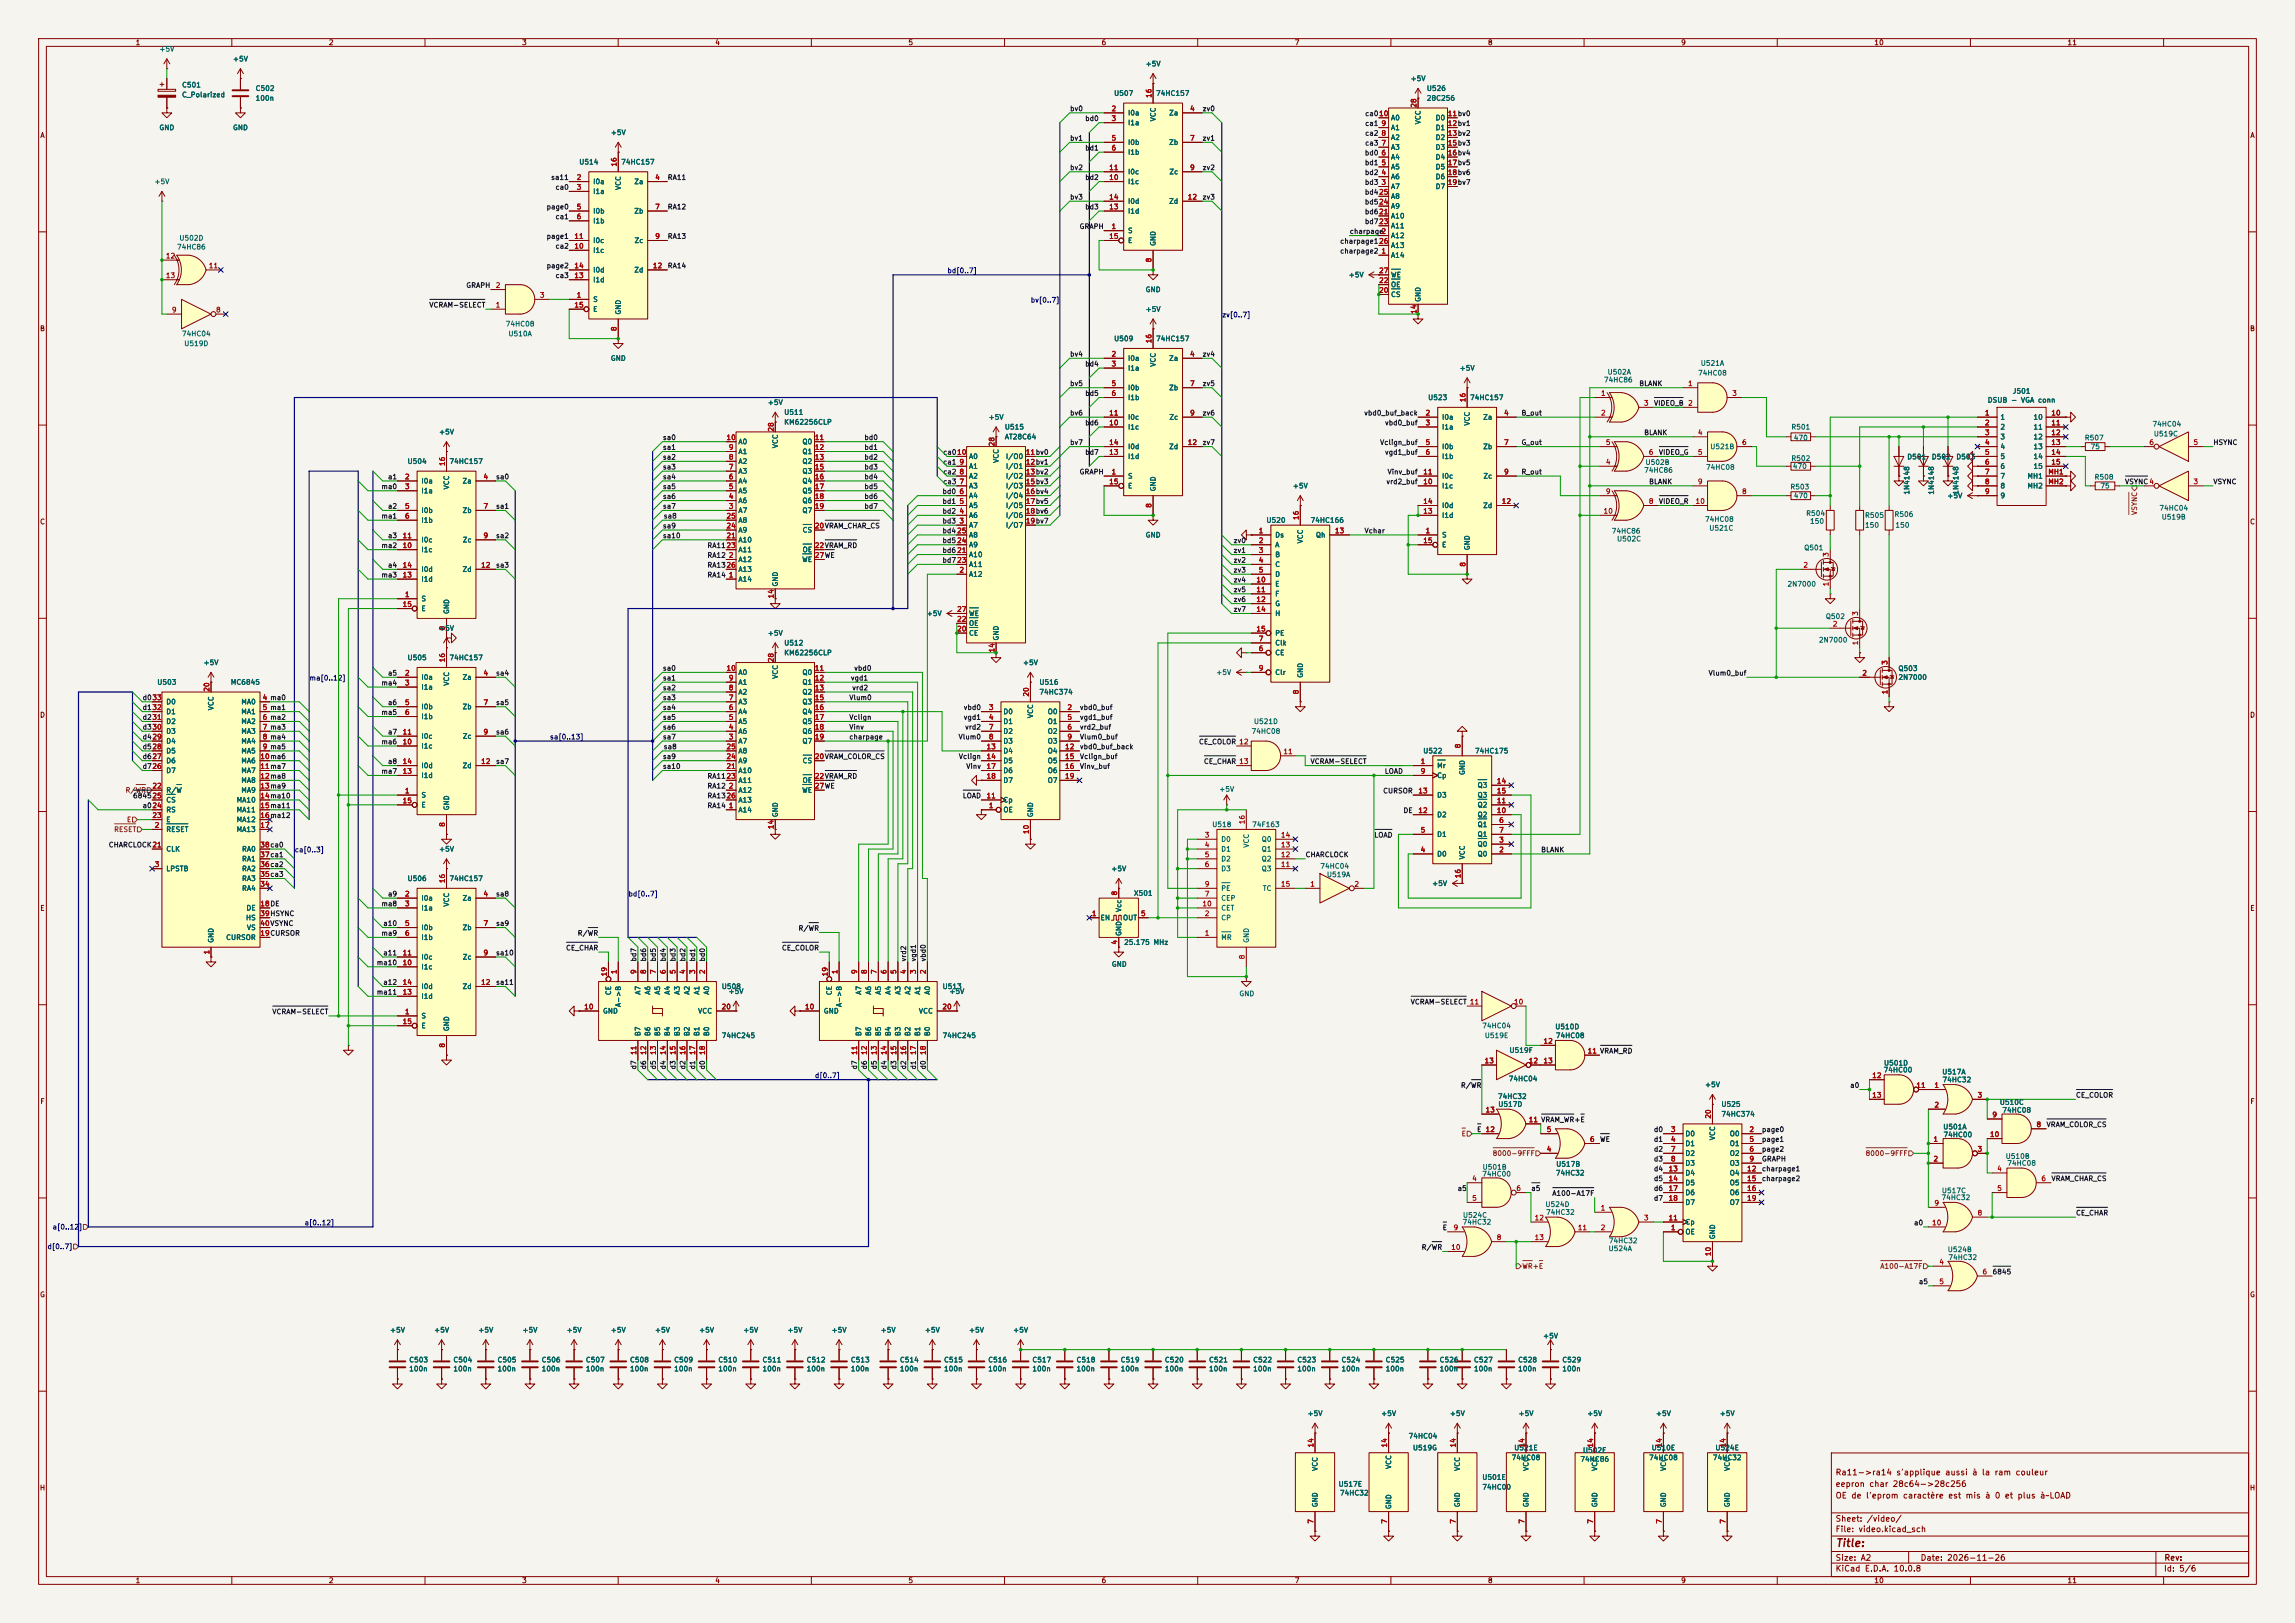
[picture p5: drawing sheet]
<svg xmlns="http://www.w3.org/2000/svg" width="594mm" height="420mm" viewBox="0 0 594 420" stroke-linecap="round" stroke-linejoin="round" font-family="sans-serif">
<defs><g id="words">
<text font-size="2" fill="#840000" x="475" y="400.8">Title:</text>
<g font-size="1.5" fill="#840000">
<text x="475" y="382.1">Ra11-&gt;ra14 s'applique aussi à la ram couleur</text>
<text x="475" y="388.1">OE de l'eprom caractère est mis à 0 et plus à~LOAD</text>
<text x="475" y="385.1">eepron char 28c64-&gt;28c256</text>
<text x="475" y="394.1">Sheet: /video/</text>
<text x="475" y="396.8">File: video.kicad_sch</text>
<text x="475" y="407">KiCad E.D.A. 10.0.8</text>
<text x="475" y="404.2">Size: A2</text>
<text x="497" y="404.2">Date: 2026-11-26</text>
<text x="560" y="407">Id: 5/6</text>
<text x="560.1" y="404.2">Rev:</text>
</g>
<g font-size="1.3" fill="#840000">
<text x="35" y="12">1</text>
<text x="85" y="12">2</text>
<text x="135" y="12">3</text>
<text x="185" y="12">4</text>
<text x="235" y="12">5</text>
<text x="285" y="12">6</text>
<text x="335" y="12">7</text>
<text x="385" y="12">8</text>
<text x="435" y="12">9</text>
<text x="485" y="12">10</text>
<text x="535" y="12">11</text>
<text x="10.3" y="36">A</text>
<text x="582.3" y="36">A</text>
<text x="10.2" y="86">B</text>
<text x="582.2" y="86">B</text>
<text x="10.2" y="136">C</text>
<text x="582.2" y="136">C</text>
<text x="10.2" y="186">D</text>
<text x="582.2" y="186">D</text>
<text x="10.3" y="236">E</text>
<text x="582.3" y="236">E</text>
<text x="10.3" y="286">F</text>
<text x="582.3" y="286">F</text>
<text x="10.2" y="336">G</text>
<text x="582.2" y="336">G</text>
<text x="10.2" y="386">H</text>
<text x="582.2" y="386">H</text>
<text x="35" y="410">1</text>
<text x="85" y="410">2</text>
<text x="135" y="410">3</text>
<text x="185" y="410">4</text>
<text x="235" y="410">5</text>
<text x="285" y="410">6</text>
<text x="335" y="410">7</text>
<text x="385" y="410">8</text>
<text x="435" y="410">9</text>
<text x="485" y="410">10</text>
<text x="535" y="410">11</text>
</g>
<g font-size="1.3" fill="#006464">
<text x="41.1" y="13.7">+5V</text>
<text x="60.2" y="16.2">+5V</text>
<text x="296.4" y="17.5">+5V</text>
<text x="47" y="22.9">C501</text>
<text x="66" y="23.8">C502</text>
<text x="365" y="21.3">+5V</text>
<text x="369.2" y="23.8">U526</text>
<text x="47" y="25.5">C_Polarized</text>
<text x="66" y="26.4">100n</text>
<text x="288.2" y="25.1">U507</text>
<text x="299.1" y="25.1">74HC157</text>
<text x="369.2" y="26.4">28C256</text>
<text x="41.1" y="34">GND</text>
<text x="60.2" y="34">GND</text>
<text x="158" y="35.3">+5V</text>
<text x="291.8" y="30.2">I0a</text>
<text x="291.8" y="32.7">I1a</text>
<text x="299.4" y="31.5" transform="rotate(-90 299.4 31.5)">VCC</text>
<text x="302.5" y="30.2">Za</text>
<text x="359.9" y="34">A1</text>
<text x="359.9" y="31.4">A0</text>
<text x="368" y="32.3" transform="rotate(-90 368 32.3)">VCC</text>
<text x="371.4" y="31.4">D0</text>
<text x="371.4" y="34">D1</text>
<text x="291.8" y="37.8">I0b</text>
<text x="291.8" y="40.3">I1b</text>
<text x="302.5" y="37.8">Zb</text>
<text x="359.9" y="41.6">A4</text>
<text x="359.9" y="39.1">A3</text>
<text x="359.9" y="36.5">A2</text>
<text x="371.4" y="36.5">D2</text>
<text x="371.4" y="39.1">D3</text>
<text x="371.4" y="41.6">D4</text>
<text x="39.8" y="48">+5V</text>
<text x="149.8" y="42.9">U514</text>
<text x="153.4" y="48">I0a</text>
<text x="160.6" y="42.9">74HC157</text>
<text x="164" y="48">Za</text>
<text x="291.8" y="48">I1c</text>
<text x="291.8" y="45.4">I0c</text>
<text x="302.5" y="45.4">Zc</text>
<text x="359.9" y="46.7">A6</text>
<text x="359.9" y="44.1">A5</text>
<text x="371.4" y="44.1">D5</text>
<text x="371.4" y="46.7">D6</text>
<text x="153.4" y="50.5">I1a</text>
<text x="161" y="49.3" transform="rotate(-90 161 49.3)">VCC</text>
<text x="291.8" y="53">I0d</text>
<text x="302.5" y="53">Zd</text>
<text x="359.9" y="49.2">A7</text>
<text x="359.9" y="51.8">A8</text>
<text x="371.4" y="49.2">D7</text>
<text x="153.4" y="55.6">I0b</text>
<text x="153.4" y="58.1">I1b</text>
<text x="164" y="55.6">Zb</text>
<text x="291.8" y="55.6">I1d</text>
<text x="359.9" y="56.8">A10</text>
<text x="359.9" y="59.4">A11</text>
<text x="359.9" y="54.3">A9</text>
<text x="45.7" y="64.9">74HC86</text>
<text x="46.3" y="62.6">U502D</text>
<text x="153.4" y="65.7">I1c</text>
<text x="153.4" y="63.2">I0c</text>
<text x="164.1" y="63.2">Zc</text>
<text x="291.8" y="60.7">S</text>
<text x="291.8" y="63.2">E</text>
<text x="299.4" y="63.8" transform="rotate(-90 299.4 63.8)">GND</text>
<text x="359.9" y="61.9">A12</text>
<text x="359.9" y="64.5">A13</text>
<text x="153.4" y="70.8">I0d</text>
<text x="164" y="70.8">Zd</text>
<text x="359.9" y="67">A14</text>
<text x="153.4" y="73.4">I1d</text>
<text x="296.4" y="75.9">GND</text>
<text x="349" y="72.1">+5V</text>
<text x="359.9" y="77.2">CS</text>
<text x="359.9" y="74.6">OE</text>
<text x="359.9" y="72.1">WE</text>
<text x="153.4" y="78.4">S</text>
<text x="153.4" y="81">E</text>
<text x="161" y="81.6" transform="rotate(-90 161 81.6)">GND</text>
<text x="296.4" y="81">+5V</text>
<text x="368" y="78.3" transform="rotate(-90 368 78.3)">GND</text>
<text x="47" y="87.3">74HC04</text>
<text x="47.6" y="89.9">U519D</text>
<text x="130.8" y="84.8">74HC08</text>
<text x="131.5" y="87.3">U510A</text>
<text x="288.2" y="88.6">U509</text>
<text x="299.1" y="88.6">74HC157</text>
<text x="158" y="93.7">GND</text>
<text x="291.8" y="93.7">I0a</text>
<text x="299.4" y="95" transform="rotate(-90 299.4 95)">VCC</text>
<text x="302.5" y="93.7">Za</text>
<text x="440.1" y="94.9">U521A</text>
<text x="291.8" y="96.2">I1a</text>
<text x="291.8" y="101.3">I0b</text>
<text x="302.5" y="101.3">Zb</text>
<text x="377.7" y="96.2">+5V</text>
<text x="415" y="99.3">74HC86</text>
<text x="415.9" y="97.2">U502A</text>
<text x="439.4" y="97.5">74HC08</text>
<text x="198.6" y="105.1">+5V</text>
<text x="202.8" y="107.6">U511</text>
<text x="291.8" y="103.8">I1b</text>
<text x="369.5" y="103.8">U523</text>
<text x="380.4" y="103.8">74HC157</text>
<text x="514.3" y="104.5">DSUB - VGA conn</text>
<text x="520.8" y="102.2">J501</text>
<text x="113.5" y="112.7">+5V</text>
<text x="202.8" y="110.2">KM62256CLP</text>
<text x="255.7" y="108.9">+5V</text>
<text x="259.9" y="111.5">U515</text>
<text x="259.9" y="114">AT28C64</text>
<text x="291.8" y="111.5">I1c</text>
<text x="291.8" y="108.9">I0c</text>
<text x="302.5" y="108.9">Zc</text>
<text x="373.1" y="108.9">I0a</text>
<text x="373.1" y="111.5">I1a</text>
<text x="380.7" y="110.3" transform="rotate(-90 380.7 110.3)">VCC</text>
<text x="383.7" y="108.9">Za</text>
<text x="463.5" y="111.5">R501</text>
<text x="517.6" y="108.9">1</text>
<text x="517.6" y="111.5">2</text>
<text x="517.6" y="114">3</text>
<text x="526.2" y="108.9">10</text>
<text x="526.2" y="111.5">11</text>
<text x="526.2" y="114">12</text>
<text x="557" y="110.7">74HC04</text>
<text x="557.3" y="113.2">U519C</text>
<text x="191" y="117.8">A1</text>
<text x="191" y="115.3">A0</text>
<text x="201.6" y="116.1" transform="rotate(-90 201.6 116.1)">VCC</text>
<text x="207.5" y="115.3">Q0</text>
<text x="207.5" y="117.8">Q1</text>
<text x="250.7" y="119.1">A0</text>
<text x="258.8" y="119.9" transform="rotate(-90 258.8 119.9)">VCC</text>
<text x="260.2" y="119.1">I/O0</text>
<text x="291.8" y="119.1">I1d</text>
<text x="291.8" y="116.5">I0d</text>
<text x="302.5" y="116.5">Zd</text>
<text x="373.1" y="116.5">I0b</text>
<text x="373.1" y="119.1">I1b</text>
<text x="383.7" y="116.5">Zb</text>
<text x="442.5" y="116.5">U521B</text>
<text x="463.5" y="119.6">R502</text>
<text x="464.1" y="114.2">470</text>
<text x="493.5" y="119.2">D501</text>
<text x="499.9" y="119.2">D502</text>
<text x="506.2" y="119.2">D503</text>
<text x="517.6" y="116.5">4</text>
<text x="517.6" y="119.1">5</text>
<text x="526.2" y="116.5">13</text>
<text x="526.2" y="119.1">14</text>
<text x="539.5" y="114.2">R507</text>
<text x="541" y="116.5">75</text>
<text x="105.3" y="120.3">U504</text>
<text x="108.9" y="125.4">I0a</text>
<text x="116.2" y="120.3">74HC157</text>
<text x="119.6" y="125.4">Za</text>
<text x="191" y="125.4">A4</text>
<text x="191" y="122.9">A3</text>
<text x="191" y="120.3">A2</text>
<text x="207.5" y="120.3">Q2</text>
<text x="207.5" y="122.9">Q3</text>
<text x="207.5" y="125.4">Q4</text>
<text x="250.7" y="124.2">A2</text>
<text x="250.7" y="121.6">A1</text>
<text x="260.2" y="121.6">I/O1</text>
<text x="260.2" y="124.2">I/O2</text>
<text x="291.8" y="124.2">S</text>
<text x="373.1" y="124.2">I0c</text>
<text x="383.8" y="124.2">Zc</text>
<text x="425.4" y="122.6">74HC86</text>
<text x="425.8" y="120.6">U502B</text>
<text x="441.4" y="121.9">74HC08</text>
<text x="463.9" y="121.6">470</text>
<text x="517.6" y="121.6">6</text>
<text x="517.6" y="124.2">7</text>
<text x="524.6" y="124.2">MH1</text>
<text x="526.2" y="121.6">15</text>
<text x="542" y="124.4">R508</text>
<text x="108.9" y="128">I1a</text>
<text x="116.5" y="126.8" transform="rotate(-90 116.5 126.8)">VCC</text>
<text x="191" y="130.5">A6</text>
<text x="191" y="128">A5</text>
<text x="207.5" y="128">Q5</text>
<text x="207.5" y="130.5">Q6</text>
<text x="250.7" y="131.8">A5</text>
<text x="250.7" y="129.2">A4</text>
<text x="250.7" y="126.7">A3</text>
<text x="260.2" y="126.7">I/O3</text>
<text x="260.2" y="129.2">I/O4</text>
<text x="260.2" y="131.8">I/O5</text>
<text x="291.8" y="126.7">E</text>
<text x="299.4" y="127.3" transform="rotate(-90 299.4 127.3)">GND</text>
<text x="334.5" y="126.7">+5V</text>
<text x="373.1" y="126.7">I1c</text>
<text x="373.1" y="131.8">I0d</text>
<text x="383.7" y="131.8">Zd</text>
<text x="463.3" y="126.9">R503</text>
<text x="464.1" y="129.2">470</text>
<text x="494.5" y="128.1" transform="rotate(-90 494.5 128.1)">1N4148</text>
<text x="500.8" y="128.1" transform="rotate(-90 500.8 128.1)">1N4148</text>
<text x="503.9" y="129.2">+5V</text>
<text x="507.2" y="128.1" transform="rotate(-90 507.2 128.1)">1N4148</text>
<text x="517.6" y="126.7">8</text>
<text x="517.6" y="129.2">9</text>
<text x="524.6" y="126.7">MH2</text>
<text x="543.5" y="126.7">75</text>
<text x="108.9" y="133">I0b</text>
<text x="108.9" y="135.6">I1b</text>
<text x="119.6" y="133">Zb</text>
<text x="191" y="133">A7</text>
<text x="191" y="135.6">A8</text>
<text x="207.5" y="133">Q7</text>
<text x="250.7" y="136.9">A7</text>
<text x="250.7" y="134.3">A6</text>
<text x="260.2" y="134.3">I/O6</text>
<text x="260.2" y="136.9">I/O7</text>
<text x="327.6" y="135.6">U520</text>
<text x="339.1" y="135.6">74HC166</text>
<text x="373.1" y="134.3">I1d</text>
<text x="441.2" y="135.3">74HC08</text>
<text x="442.3" y="137.6">U521C</text>
<text x="467.3" y="133.8">R504</text>
<text x="468.4" y="135.8">150</text>
<text x="482.6" y="134.3">R505</text>
<text x="482.6" y="136.9">150</text>
<text x="490.2" y="134.1">R506</text>
<text x="490.5" y="136.9">150</text>
<text x="558.8" y="132.4">74HC04</text>
<text x="559.4" y="134.7">U519B</text>
<text x="108.9" y="143.2">I1c</text>
<text x="108.9" y="140.7">I0c</text>
<text x="119.6" y="140.7">Zc</text>
<text x="191" y="140.7">A10</text>
<text x="191" y="143.2">A11</text>
<text x="191" y="138.1">A9</text>
<text x="207.6" y="138.1">CS</text>
<text x="207.6" y="143.2">OE</text>
<text x="250.7" y="141.9">A9</text>
<text x="250.7" y="139.4">A8</text>
<text x="296.4" y="139.4">GND</text>
<text x="329.9" y="139.4">Ds</text>
<text x="329.9" y="141.9">A</text>
<text x="337.5" y="140.8" transform="rotate(-90 337.5 140.8)">VCC</text>
<text x="340.4" y="139.4">Qh</text>
<text x="373.1" y="139.4">S</text>
<text x="373.1" y="141.9">E</text>
<text x="380.7" y="142.5" transform="rotate(-90 380.7 142.5)">GND</text>
<text x="417" y="138.4">74HC86</text>
<text x="418.4" y="140.4">U502C</text>
<text x="466.8" y="142.7">Q501</text>
<text x="108.9" y="148.3">I0d</text>
<text x="119.6" y="148.3">Zd</text>
<text x="191" y="145.7">A12</text>
<text x="191" y="148.3">A13</text>
<text x="207.5" y="145.7">WE</text>
<text x="250.7" y="149.6">A12</text>
<text x="250.7" y="144.5">A10</text>
<text x="250.7" y="147">A11</text>
<text x="329.9" y="144.5">B</text>
<text x="329.9" y="147">C</text>
<text x="329.9" y="149.6">D</text>
<text x="108.9" y="155.9">S</text>
<text x="108.9" y="150.8">I1d</text>
<text x="191" y="150.8">A14</text>
<text x="201.6" y="151.9" transform="rotate(-90 201.6 151.9)">GND</text>
<text x="329.9" y="152.1">E</text>
<text x="329.9" y="154.6">F</text>
<text x="462.5" y="152.1">2N7000</text>
<text x="108.9" y="158.4">E</text>
<text x="116.5" y="159" transform="rotate(-90 116.5 159)">GND</text>
<text x="239.7" y="159.7">+5V</text>
<text x="250.7" y="159.7">WE</text>
<text x="329.9" y="157.2">G</text>
<text x="329.9" y="159.7">H</text>
<text x="472.4" y="160.5">Q502</text>
<text x="113.5" y="163.5">+5V</text>
<text x="198.6" y="164.8">+5V</text>
<text x="202.8" y="167.3">U512</text>
<text x="250.7" y="164.8">CE</text>
<text x="250.7" y="162.3">OE</text>
<text x="258.8" y="165.9" transform="rotate(-90 258.8 165.9)">GND</text>
<text x="329.9" y="167.3">Clk</text>
<text x="329.9" y="164.8">PE</text>
<text x="470.6" y="166.6">2N7000</text>
<text x="52.5" y="172.4">+5V</text>
<text x="105.3" y="171.1">U505</text>
<text x="116.2" y="171.1">74HC157</text>
<text x="202.8" y="169.9">KM62256CLP</text>
<text x="264.6" y="172.4">+5V</text>
<text x="329.9" y="169.9">CE</text>
<text x="491.2" y="173.9">Q503</text>
<text x="40.6" y="177.5">U503</text>
<text x="59.6" y="177.5">MC6845</text>
<text x="108.9" y="176.2">I0a</text>
<text x="108.9" y="178.8">I1a</text>
<text x="116.5" y="177.6" transform="rotate(-90 116.5 177.6)">VCC</text>
<text x="119.6" y="176.2">Za</text>
<text x="191" y="177.5">A1</text>
<text x="191" y="175">A0</text>
<text x="201.6" y="175.8" transform="rotate(-90 201.6 175.8)">VCC</text>
<text x="207.5" y="175">Q0</text>
<text x="207.5" y="177.5">Q1</text>
<text x="268.9" y="177.5">U516</text>
<text x="314.7" y="175">+5V</text>
<text x="329.9" y="175">Clr</text>
<text x="337.5" y="175.5" transform="rotate(-90 337.5 175.5)">GND</text>
<text x="491.2" y="176.2">2N7000</text>
<text x="42.9" y="185.1">D1</text>
<text x="42.9" y="182.6">D0</text>
<text x="55.6" y="183.9" transform="rotate(-90 55.6 183.9)">VCC</text>
<text x="62.3" y="182.6">MA0</text>
<text x="62.3" y="185.1">MA1</text>
<text x="108.9" y="183.8">I0b</text>
<text x="119.6" y="183.8">Zb</text>
<text x="191" y="185.1">A4</text>
<text x="191" y="182.6">A3</text>
<text x="191" y="180">A2</text>
<text x="207.5" y="180">Q2</text>
<text x="207.5" y="182.6">Q3</text>
<text x="207.5" y="185.1">Q4</text>
<text x="259.6" y="185.1">D0</text>
<text x="267.7" y="186" transform="rotate(-90 267.7 186)">VCC</text>
<text x="268.9" y="180">74HC374</text>
<text x="271" y="185.1">O0</text>
<text x="42.9" y="190.2">D3</text>
<text x="42.9" y="187.7">D2</text>
<text x="62.3" y="187.7">MA2</text>
<text x="62.3" y="190.2">MA3</text>
<text x="108.9" y="186.4">I1b</text>
<text x="108.9" y="191.5">I0c</text>
<text x="119.6" y="191.5">Zc</text>
<text x="191" y="190.2">A6</text>
<text x="191" y="187.7">A5</text>
<text x="207.5" y="187.7">Q5</text>
<text x="207.5" y="190.2">Q6</text>
<text x="259.6" y="187.7">D1</text>
<text x="259.6" y="190.2">D2</text>
<text x="271" y="187.7">O1</text>
<text x="271" y="190.2">O2</text>
<text x="323.8" y="190.2">74HC08</text>
<text x="324.4" y="187.7">U521D</text>
<text x="42.9" y="197.8">D6</text>
<text x="42.9" y="195.3">D5</text>
<text x="42.9" y="192.7">D4</text>
<text x="62.3" y="192.7">MA4</text>
<text x="62.3" y="195.3">MA5</text>
<text x="62.3" y="197.8">MA6</text>
<text x="108.9" y="194">I1c</text>
<text x="191" y="192.7">A7</text>
<text x="191" y="197.8">A9</text>
<text x="191" y="195.3">A8</text>
<text x="207.5" y="192.7">Q7</text>
<text x="207.6" y="197.8">CS</text>
<text x="259.6" y="192.7">D3</text>
<text x="259.6" y="195.3">D4</text>
<text x="259.6" y="197.8">D5</text>
<text x="271" y="192.7">O3</text>
<text x="271" y="195.3">O4</text>
<text x="271" y="197.8">O5</text>
<text x="368.2" y="195.3">U522</text>
<text x="381.6" y="195.3">74HC175</text>
<text x="42.9" y="200.4">D7</text>
<text x="62.3" y="200.4">MA7</text>
<text x="62.3" y="202.9">MA8</text>
<text x="108.9" y="201.6">I1d</text>
<text x="108.9" y="199.1">I0d</text>
<text x="119.6" y="199.1">Zd</text>
<text x="191" y="200.4">A10</text>
<text x="191" y="202.9">A11</text>
<text x="207.6" y="202.9">OE</text>
<text x="259.6" y="200.4">D6</text>
<text x="259.6" y="202.9">D7</text>
<text x="271" y="200.4">O6</text>
<text x="271" y="202.9">O7</text>
<text x="371.8" y="199.1">Mr</text>
<text x="371.8" y="201.6">Cp</text>
<text x="379.4" y="200.7" transform="rotate(-90 379.4 200.7)">GND</text>
<text x="42.9" y="205.4">R/W</text>
<text x="42.9" y="208">CS</text>
<text x="61.1" y="208">MA10</text>
<text x="62.3" y="205.4">MA9</text>
<text x="108.9" y="206.7">S</text>
<text x="108.9" y="209.2">E</text>
<text x="116.5" y="209.8" transform="rotate(-90 116.5 209.8)">GND</text>
<text x="191" y="205.4">A12</text>
<text x="191" y="208">A13</text>
<text x="207.5" y="205.4">WE</text>
<text x="259.6" y="208">Cp</text>
<text x="315.4" y="205.2">+5V</text>
<text x="371.8" y="206.7">D3</text>
<text x="382.3" y="209.2">Q2</text>
<text x="382.3" y="204.2">Q3</text>
<text x="382.3" y="206.7">Q3</text>
<text x="42.9" y="215.6">RESET</text>
<text x="42.9" y="213.1">E</text>
<text x="42.9" y="210.5">RS</text>
<text x="61.1" y="210.5">MA11</text>
<text x="61.1" y="213.1">MA12</text>
<text x="61.1" y="215.6">MA13</text>
<text x="191" y="210.5">A14</text>
<text x="201.6" y="211.6" transform="rotate(-90 201.6 211.6)">GND</text>
<text x="259.6" y="210.5">OE</text>
<text x="267.7" y="211.6" transform="rotate(-90 267.7 211.6)">GND</text>
<text x="313.6" y="214.3">U518</text>
<text x="324" y="214.3">74F163</text>
<text x="371.8" y="211.8">D2</text>
<text x="382.3" y="214.3">Q1</text>
<text x="382.3" y="211.8">Q2</text>
<text x="42.9" y="220.7">CLK</text>
<text x="62.5" y="220.7">RA0</text>
<text x="113.5" y="220.7">+5V</text>
<text x="315.9" y="218.1">D0</text>
<text x="315.9" y="220.7">D1</text>
<text x="323.5" y="219.5" transform="rotate(-90 323.5 219.5)">VCC</text>
<text x="326.4" y="220.7">Q1</text>
<text x="326.4" y="218.1">Q0</text>
<text x="371.8" y="221.9">D0</text>
<text x="371.8" y="216.9">D1</text>
<text x="382.3" y="221.9">Q0</text>
<text x="382.3" y="219.4">Q0</text>
<text x="382.3" y="216.9">Q1</text>
<text x="42.9" y="225.8">LPSTB</text>
<text x="62.5" y="225.8">RA2</text>
<text x="62.5" y="223.2">RA1</text>
<text x="287.5" y="225.8">+5V</text>
<text x="315.9" y="223.2">D2</text>
<text x="315.9" y="225.8">D3</text>
<text x="326.4" y="225.8">Q3</text>
<text x="326.4" y="223.2">Q2</text>
<text x="341.6" y="225.1">74HC04</text>
<text x="343.3" y="227.3">U519A</text>
<text x="379.4" y="222.5" transform="rotate(-90 379.4 222.5)">VCC</text>
<text x="62.5" y="230.8">RA4</text>
<text x="62.5" y="228.3">RA3</text>
<text x="105.3" y="228.3">U506</text>
<text x="108.9" y="233.4">I0a</text>
<text x="116.2" y="228.3">74HC157</text>
<text x="119.6" y="233.4">Za</text>
<text x="293.4" y="232.1">X501</text>
<text x="315.9" y="233.4">CEP</text>
<text x="315.9" y="230.8">PE</text>
<text x="326.7" y="230.8">TC</text>
<text x="370.5" y="229.6">+5V</text>
<text x="63.5" y="238.5">HS</text>
<text x="63.6" y="235.9">DE</text>
<text x="108.9" y="235.9">I1a</text>
<text x="116.5" y="234.7" transform="rotate(-90 116.5 234.7)">VCC</text>
<text x="284.7" y="238.5">EN</text>
<text x="290.5" y="236.2" transform="rotate(-90 290.5 236.2)">Vcc</text>
<text x="290.5" y="238.5">OUT</text>
<text x="315.9" y="238.5">CP</text>
<text x="315.9" y="235.9">CET</text>
<text x="55.6" y="244.1" transform="rotate(-90 55.6 244.1)">GND</text>
<text x="58.4" y="243.5">CURSOR</text>
<text x="63.8" y="241">VS</text>
<text x="108.9" y="241">I0b</text>
<text x="108.9" y="243.5">I1b</text>
<text x="119.6" y="241">Zb</text>
<text x="290.5" y="242.3" transform="rotate(-90 290.5 242.3)">GND</text>
<text x="290.8" y="244.8">25.175 MHz</text>
<text x="315.9" y="243.5">MR</text>
<text x="323.5" y="244.1" transform="rotate(-90 323.5 244.1)">GND</text>
<text x="108.9" y="251.2">I1c</text>
<text x="108.9" y="248.6">I0c</text>
<text x="119.6" y="248.6">Zc</text>
<text x="287.6" y="250.5">GND</text>
<text x="108.9" y="256.2">I0d</text>
<text x="119.6" y="256.2">Zd</text>
<text x="158.4" y="257.7" transform="rotate(-90 158.4 257.7)">CE</text>
<text x="166.1" y="257.5" transform="rotate(-90 166.1 257.5)">A7</text>
<text x="168.6" y="257.5" transform="rotate(-90 168.6 257.5)">A6</text>
<text x="171.1" y="257.5" transform="rotate(-90 171.1 257.5)">A5</text>
<text x="173.7" y="257.5" transform="rotate(-90 173.7 257.5)">A4</text>
<text x="176.2" y="257.5" transform="rotate(-90 176.2 257.5)">A3</text>
<text x="178.8" y="257.5" transform="rotate(-90 178.8 257.5)">A2</text>
<text x="181.3" y="257.5" transform="rotate(-90 181.3 257.5)">A1</text>
<text x="183.8" y="257.5" transform="rotate(-90 183.8 257.5)">A0</text>
<text x="186.7" y="256.2">U508</text>
<text x="188.4" y="257.5">+5V</text>
<text x="215.6" y="257.7" transform="rotate(-90 215.6 257.7)">CE</text>
<text x="223.2" y="257.5" transform="rotate(-90 223.2 257.5)">A7</text>
<text x="225.8" y="257.5" transform="rotate(-90 225.8 257.5)">A6</text>
<text x="228.3" y="257.5" transform="rotate(-90 228.3 257.5)">A5</text>
<text x="230.8" y="257.5" transform="rotate(-90 230.8 257.5)">A4</text>
<text x="233.4" y="257.5" transform="rotate(-90 233.4 257.5)">A3</text>
<text x="235.9" y="257.5" transform="rotate(-90 235.9 257.5)">A2</text>
<text x="238.5" y="257.5" transform="rotate(-90 238.5 257.5)">A1</text>
<text x="241" y="257.5" transform="rotate(-90 241 257.5)">A0</text>
<text x="243.8" y="256.2">U513</text>
<text x="245.6" y="257.5">+5V</text>
<text x="108.9" y="263.9">S</text>
<text x="108.9" y="258.8">I1d</text>
<text x="155.9" y="262.6">GND</text>
<text x="161" y="260.7" transform="rotate(-90 161 260.7)">A-&gt;B</text>
<text x="180.5" y="262.6">VCC</text>
<text x="213.1" y="262.6">GND</text>
<text x="218.1" y="260.7" transform="rotate(-90 218.1 260.7)">A-&gt;B</text>
<text x="237.7" y="262.6">VCC</text>
<text x="320.6" y="258.1">GND</text>
<text x="108.9" y="266.4">E</text>
<text x="116.5" y="267" transform="rotate(-90 116.5 267)">GND</text>
<text x="166.1" y="268.3" transform="rotate(-90 166.1 268.3)">B7</text>
<text x="168.6" y="268.3" transform="rotate(-90 168.6 268.3)">B6</text>
<text x="171.1" y="268.3" transform="rotate(-90 171.1 268.3)">B5</text>
<text x="173.7" y="268.3" transform="rotate(-90 173.7 268.3)">B4</text>
<text x="176.2" y="268.3" transform="rotate(-90 176.2 268.3)">B3</text>
<text x="178.8" y="268.3" transform="rotate(-90 178.8 268.3)">B2</text>
<text x="181.3" y="268.3" transform="rotate(-90 181.3 268.3)">B1</text>
<text x="183.8" y="268.3" transform="rotate(-90 183.8 268.3)">B0</text>
<text x="186.7" y="268.9">74HC245</text>
<text x="223.2" y="268.3" transform="rotate(-90 223.2 268.3)">B7</text>
<text x="225.8" y="268.3" transform="rotate(-90 225.8 268.3)">B6</text>
<text x="228.3" y="268.3" transform="rotate(-90 228.3 268.3)">B5</text>
<text x="230.8" y="268.3" transform="rotate(-90 230.8 268.3)">B4</text>
<text x="233.4" y="268.3" transform="rotate(-90 233.4 268.3)">B3</text>
<text x="235.9" y="268.3" transform="rotate(-90 235.9 268.3)">B2</text>
<text x="238.5" y="268.3" transform="rotate(-90 238.5 268.3)">B1</text>
<text x="241" y="268.3" transform="rotate(-90 241 268.3)">B0</text>
<text x="243.8" y="268.9">74HC245</text>
<text x="383.5" y="266.4">74HC04</text>
<text x="384.2" y="268.9">U519E</text>
<text x="402.4" y="266.6">U510D</text>
<text x="402.6" y="268.9">74HC08</text>
<text x="390.5" y="272.7">U519F</text>
<text x="390.4" y="280.1">74HC04</text>
<text x="441.2" y="281.6">+5V</text>
<text x="487.4" y="277.8">74HC00</text>
<text x="487.5" y="276">U501D</text>
<text x="502.6" y="278.3">U517A</text>
<text x="502.6" y="280.4">74HC32</text>
<text x="387.6" y="284.7">74HC32</text>
<text x="387.7" y="286.7">U517D</text>
<text x="445.4" y="286.7">U525</text>
<text x="517.5" y="286.2">U510C</text>
<text x="445.4" y="289.3">74HC374</text>
<text x="502.8" y="292.6">U501A</text>
<text x="518.1" y="288.2">74HC08</text>
<text x="436.1" y="294.3">D0</text>
<text x="436.1" y="296.9">D1</text>
<text x="436.1" y="299.4">D2</text>
<text x="444.2" y="295.2" transform="rotate(-90 444.2 295.2)">VCC</text>
<text x="447.6" y="294.3">O0</text>
<text x="447.6" y="296.9">O1</text>
<text x="447.6" y="299.4">O2</text>
<text x="502.9" y="294.6">74HC00</text>
<text x="383.5" y="304.7">74HC00</text>
<text x="383.6" y="303">U501B</text>
<text x="402.6" y="304.5">74HC32</text>
<text x="402.7" y="302.2">U517B</text>
<text x="436.1" y="302">D3</text>
<text x="436.1" y="304.5">D4</text>
<text x="447.6" y="302">O3</text>
<text x="447.6" y="304.5">O4</text>
<text x="519" y="300.2">U510B</text>
<text x="519.4" y="302">74HC08</text>
<text x="436.1" y="307">D5</text>
<text x="436.1" y="309.6">D6</text>
<text x="447.6" y="307">O5</text>
<text x="447.6" y="309.6">O6</text>
<text x="502.4" y="310.8">74HC32</text>
<text x="502.5" y="309.1">U517C</text>
<text x="378.4" y="317.2">74HC32</text>
<text x="378.5" y="315.4">U524C</text>
<text x="399.9" y="312.6">U524D</text>
<text x="400" y="314.7">74HC32</text>
<text x="436.1" y="317.2">Cp</text>
<text x="436.1" y="312.1">D7</text>
<text x="447.6" y="312.1">O7</text>
<text x="416.3" y="322">74HC32</text>
<text x="436.1" y="319.7">OE</text>
<text x="444.2" y="320.8" transform="rotate(-90 444.2 320.8)">GND</text>
<text x="416.2" y="324.1">U524A</text>
<text x="504" y="324.3">U524B</text>
<text x="504.2" y="326.3">74HC32</text>
<text x="100.8" y="345.1">+5V</text>
<text x="112.2" y="345.1">+5V</text>
<text x="123.7" y="345.1">+5V</text>
<text x="135.1" y="345.1">+5V</text>
<text x="146.5" y="345.1">+5V</text>
<text x="158" y="345.1">+5V</text>
<text x="169.4" y="345.1">+5V</text>
<text x="180.8" y="345.1">+5V</text>
<text x="192.2" y="345.1">+5V</text>
<text x="203.7" y="345.1">+5V</text>
<text x="215.1" y="345.1">+5V</text>
<text x="227.8" y="345.1">+5V</text>
<text x="239.2" y="345.1">+5V</text>
<text x="250.7" y="345.1">+5V</text>
<text x="262.1" y="345.1">+5V</text>
<text x="399.3" y="346.7">+5V</text>
<text x="105.8" y="352.9">C503</text>
<text x="117.2" y="352.9">C504</text>
<text x="128.6" y="352.9">C505</text>
<text x="140.1" y="352.9">C506</text>
<text x="151.5" y="352.9">C507</text>
<text x="162.9" y="352.9">C508</text>
<text x="174.4" y="352.9">C509</text>
<text x="185.8" y="352.9">C510</text>
<text x="197.2" y="352.9">C511</text>
<text x="208.6" y="352.9">C512</text>
<text x="220.1" y="352.9">C513</text>
<text x="232.8" y="352.9">C514</text>
<text x="244.2" y="352.9">C515</text>
<text x="255.6" y="352.9">C516</text>
<text x="267.1" y="352.9">C517</text>
<text x="278.5" y="352.9">C518</text>
<text x="289.9" y="352.9">C519</text>
<text x="301.4" y="352.9">C520</text>
<text x="312.8" y="352.9">C521</text>
<text x="324.2" y="352.9">C522</text>
<text x="335.6" y="352.9">C523</text>
<text x="347.1" y="352.9">C524</text>
<text x="358.5" y="352.9">C525</text>
<text x="372.5" y="352.9">C526</text>
<text x="381.4" y="352.9">C527</text>
<text x="392.8" y="352.9">C528</text>
<text x="404.2" y="352.9">C529</text>
<text x="105.8" y="355.2">100n</text>
<text x="117.2" y="355.2">100n</text>
<text x="128.6" y="355.2">100n</text>
<text x="140.1" y="355.2">100n</text>
<text x="151.5" y="355.2">100n</text>
<text x="162.9" y="355.2">100n</text>
<text x="174.4" y="355.2">100n</text>
<text x="185.8" y="355.2">100n</text>
<text x="197.2" y="355.2">100n</text>
<text x="208.6" y="355.2">100n</text>
<text x="220.1" y="355.2">100n</text>
<text x="232.8" y="355.2">100n</text>
<text x="244.2" y="355.2">100n</text>
<text x="255.6" y="355.2">100n</text>
<text x="267.1" y="355.2">100n</text>
<text x="278.5" y="355.2">100n</text>
<text x="289.9" y="355.2">100n</text>
<text x="301.4" y="355.2">100n</text>
<text x="312.8" y="355.2">100n</text>
<text x="324.2" y="355.2">100n</text>
<text x="335.6" y="355.2">100n</text>
<text x="347.1" y="355.2">100n</text>
<text x="358.5" y="355.2">100n</text>
<text x="372.5" y="355.2">100n</text>
<text x="381.4" y="355.2">100n</text>
<text x="392.8" y="355.2">100n</text>
<text x="404.2" y="355.2">100n</text>
<text x="338.3" y="366.7">+5V</text>
<text x="357.3" y="366.7">+5V</text>
<text x="375.1" y="366.7">+5V</text>
<text x="392.9" y="366.7">+5V</text>
<text x="410.7" y="366.7">+5V</text>
<text x="428.5" y="366.7">+5V</text>
<text x="445" y="366.7">+5V</text>
<text x="364.5" y="372.6">74HC04</text>
<text x="365.6" y="375.6">U519G</text>
<text x="391.8" y="375.6">U521E</text>
<text x="409.6" y="376.2">U502E</text>
<text x="427.4" y="375.6">U510E</text>
<text x="443.9" y="375.6">U524E</text>
<text x="341.3" y="380.8" transform="rotate(-90 341.3 380.8)">VCC</text>
<text x="360.4" y="380.3" transform="rotate(-90 360.4 380.3)">VCC</text>
<text x="378.2" y="380.8" transform="rotate(-90 378.2 380.8)">VCC</text>
<text x="383.5" y="383.2">U501E</text>
<text x="391.1" y="378.2">74HC08</text>
<text x="395.9" y="380.8" transform="rotate(-90 395.9 380.8)">VCC</text>
<text x="408.9" y="378.6">74HC86</text>
<text x="413.7" y="380.8" transform="rotate(-90 413.7 380.8)">VCC</text>
<text x="426.7" y="378.2">74HC08</text>
<text x="431.5" y="380.8" transform="rotate(-90 431.5 380.8)">VCC</text>
<text x="443.2" y="378.2">74HC32</text>
<text x="448" y="380.8" transform="rotate(-90 448 380.8)">VCC</text>
<text x="346.3" y="385">U517E</text>
<text x="346.7" y="387.3">74HC32</text>
<text x="383.5" y="385.8">74HC00</text>
<text x="341.3" y="390.2" transform="rotate(-90 341.3 390.2)">GND</text>
<text x="360.4" y="390.7" transform="rotate(-90 360.4 390.7)">GND</text>
<text x="378.2" y="390.2" transform="rotate(-90 378.2 390.2)">GND</text>
<text x="395.9" y="390.2" transform="rotate(-90 395.9 390.2)">GND</text>
<text x="413.7" y="390.2" transform="rotate(-90 413.7 390.2)">GND</text>
<text x="431.5" y="390.2" transform="rotate(-90 431.5 390.2)">GND</text>
<text x="448" y="390.2" transform="rotate(-90 448 390.2)">GND</text>
</g>
<g font-size="1.3" fill="#0f0f0f">
<text x="276.8" y="29.1">bv0</text>
<text x="311.1" y="29.1">zv0</text>
<text x="280.7" y="31.6">bd0</text>
<text x="353.2" y="35.4">ca2</text>
<text x="353.2" y="32.9">ca1</text>
<text x="353.2" y="30.4">ca010</text>
<text x="276.8" y="36.7">bv1</text>
<text x="280.7" y="39.2">bd1</text>
<text x="311.1" y="36.7">zv1</text>
<text x="353.1" y="40.5">bd0</text>
<text x="353.2" y="38">ca3</text>
<text x="142.5" y="46.9">sa11</text>
<text x="172.7" y="46.9">RA11</text>
<text x="276.8" y="44.3">bv2</text>
<text x="280.7" y="46.9">bd2</text>
<text x="311.1" y="44.3">zv2</text>
<text x="353.1" y="45.6">bd2</text>
<text x="353.1" y="43.1">bd1</text>
<text x="143.6" y="49.4">ca0</text>
<text x="276.8" y="51.9">bv3</text>
<text x="311.1" y="51.9">zv3</text>
<text x="353.1" y="53.2">bd524</text>
<text x="353.1" y="50.7">bd425</text>
<text x="353.1" y="48.1">bd3</text>
<text x="141.3" y="54.5">page0</text>
<text x="143.6" y="57">ca1</text>
<text x="172.7" y="54.5">RA12</text>
<text x="279.3" y="59.6">GRAPH</text>
<text x="280.7" y="54.5">bd3</text>
<text x="353.1" y="58.3">bd723</text>
<text x="353.1" y="55.8">bd621</text>
<text x="141.3" y="62.1">page1</text>
<text x="143.6" y="64.6">ca2</text>
<text x="172.7" y="62.1">RA13</text>
<text x="346.7" y="63.4">charpage126</text>
<text x="346.7" y="65.9">charpage2</text>
<text x="349.2" y="60.8">charpage</text>
<text x="141.3" y="69.7">page2</text>
<text x="172.7" y="69.7">RA14</text>
<text x="120.5" y="74.8">GRAPH</text>
<text x="143.6" y="72.3">ca3</text>
<text x="111" y="79.9">VCRAM-SELECT</text>
<text x="276.8" y="92.6">bv4</text>
<text x="280.7" y="95.1">bd4</text>
<text x="311.1" y="92.6">zv4</text>
<text x="276.8" y="100.2">bv5</text>
<text x="311.1" y="100.2">zv5</text>
<text x="424.2" y="100.2">BLANK</text>
<text x="276.8" y="107.8">bv6</text>
<text x="280.7" y="102.7">bd5</text>
<text x="311.1" y="107.8">zv6</text>
<text x="353" y="107.8">vbd0_buf_back</text>
<text x="393.7" y="107.8">B_out</text>
<text x="428" y="105.3">VIDEO_B</text>
<text x="280.7" y="110.4">bd6</text>
<text x="358.3" y="110.4">vbd0_buf</text>
<text x="425.4" y="112.9">BLANK</text>
<text x="171.4" y="114.2">sa0</text>
<text x="171.4" y="116.7">sa1</text>
<text x="171.4" y="119.3">sa2</text>
<text x="223.6" y="114.2">bd0</text>
<text x="223.6" y="119.3">bd2</text>
<text x="223.6" y="116.7">bd1</text>
<text x="244" y="118">ca010</text>
<text x="276.8" y="115.4">bv7</text>
<text x="280.7" y="118">bd7</text>
<text x="311.1" y="115.4">zv7</text>
<text x="357.1" y="115.4">Vclign_buf</text>
<text x="358.3" y="118">vgd1_buf</text>
<text x="393.7" y="115.4">G_out</text>
<text x="429.2" y="118">VIDEO_G</text>
<text x="572.7" y="115.4">HSYNC</text>
<text x="100.3" y="124.3">a1</text>
<text x="128.2" y="124.3">sa0</text>
<text x="171.4" y="121.8">sa3</text>
<text x="171.4" y="124.3">sa4</text>
<text x="223.6" y="121.8">bd3</text>
<text x="223.6" y="124.3">bd4</text>
<text x="244" y="120.5">ca1</text>
<text x="244" y="125.6">ca3</text>
<text x="244" y="123.1">ca2</text>
<text x="279.3" y="123.1">GRAPH</text>
<text x="358.7" y="125.6">vrd2_buf</text>
<text x="359" y="123.1">Vinv_buf</text>
<text x="393.7" y="123.1">R_out</text>
<text x="426.7" y="125.6">BLANK</text>
<text x="549.9" y="125.6">VSYNC4</text>
<text x="572.7" y="125.6">VSYNC</text>
<text x="98.6" y="126.9">ma0</text>
<text x="100.3" y="132">a2</text>
<text x="128.2" y="132">sa1</text>
<text x="171.4" y="132">sa7</text>
<text x="171.4" y="126.9">sa5</text>
<text x="171.4" y="129.4">sa6</text>
<text x="223.6" y="126.9">bd5</text>
<text x="223.6" y="132">bd7</text>
<text x="223.6" y="129.4">bd6</text>
<text x="243.8" y="130.7">bd1</text>
<text x="243.8" y="128.1">bd0</text>
<text x="429.2" y="130.7">VIDEO_R</text>
<text x="98.6" y="134.5">ma1</text>
<text x="171.4" y="137">sa9</text>
<text x="171.6" y="134.5">sa8</text>
<text x="243.8" y="135.8">bd3</text>
<text x="243.8" y="133.2">bd2</text>
<text x="98.6" y="142.1">ma2</text>
<text x="100.3" y="139.6">a3</text>
<text x="128.2" y="139.6">sa2</text>
<text x="171.4" y="139.6">sa10</text>
<text x="183" y="142.1">RA1123</text>
<text x="243.8" y="138.3">bd425</text>
<text x="243.8" y="140.8">bd524</text>
<text x="243.8" y="143.4">bd621</text>
<text x="319.1" y="140.8">zv0</text>
<text x="319.1" y="143.4">zv1</text>
<text x="353" y="138.3">Vchar</text>
<text x="98.6" y="149.7">ma3</text>
<text x="100.3" y="147.2">a4</text>
<text x="128.2" y="147.2">sa3</text>
<text x="183" y="149.7">RA14</text>
<text x="183" y="147.2">RA1326</text>
<text x="183" y="144.7">RA12</text>
<text x="243.8" y="145.9">bd723</text>
<text x="319.1" y="145.9">zv2</text>
<text x="319.1" y="148.5">zv3</text>
<text x="319.1" y="153.5">zv5</text>
<text x="319.1" y="151">zv4</text>
<text x="319.1" y="158.6">zv7</text>
<text x="319.1" y="156.1">zv6</text>
<text x="171.4" y="173.9">sa0</text>
<text x="221" y="173.9">vbd0</text>
<text x="98.6" y="177.7">ma4</text>
<text x="100.3" y="175.1">a5</text>
<text x="128.2" y="175.1">sa4</text>
<text x="171.4" y="178.9">sa2</text>
<text x="171.4" y="176.4">sa1</text>
<text x="220.1" y="176.4">vgd1</text>
<text x="220.5" y="178.9">vrd2</text>
<text x="442.1" y="175.1">Vlum0_buf</text>
<text x="36.8" y="181.5">d033</text>
<text x="36.8" y="184">d132</text>
<text x="98.6" y="185.3">ma5</text>
<text x="100.3" y="182.8">a6</text>
<text x="128.2" y="182.8">sa5</text>
<text x="171.4" y="184">sa4</text>
<text x="171.4" y="181.5">sa3</text>
<text x="219.7" y="181.5">Vlum0</text>
<text x="249.3" y="184">vbd0</text>
<text x="279.4" y="184">vbd0_buf</text>
<text x="36.8" y="189.1">d330</text>
<text x="36.8" y="191.6">d429</text>
<text x="36.8" y="186.6">d231</text>
<text x="100.3" y="190.4">a7</text>
<text x="128.2" y="190.4">sa6</text>
<text x="171.4" y="189.1">sa6</text>
<text x="171.4" y="191.6">sa7</text>
<text x="171.4" y="186.6">sa5</text>
<text x="219.7" y="186.6">Vclign</text>
<text x="219.7" y="191.6">charpage</text>
<text x="219.7" y="189.1">Vinv</text>
<text x="248" y="191.6">Vlum0</text>
<text x="249.3" y="186.6">vgd1</text>
<text x="249.7" y="189.1">vrd2</text>
<text x="279.4" y="186.6">vgd1_buf</text>
<text x="279.4" y="189.1">vrd2_buf</text>
<text x="279.4" y="191.6">Vlum0_buf</text>
<text x="36.8" y="194.2">d528</text>
<text x="36.8" y="196.7">d627</text>
<text x="98.6" y="192.9">ma6</text>
<text x="100.3" y="198">a8</text>
<text x="128.2" y="198">sa7</text>
<text x="171.4" y="196.7">sa9</text>
<text x="171.6" y="194.2">sa8</text>
<text x="248" y="196.7">Vclign</text>
<text x="279.4" y="194.2">vbd0_buf_back</text>
<text x="279.4" y="196.7">Vclign_buf</text>
<text x="310.2" y="192.9">CE_COLOR 12</text>
<text x="311.5" y="198">CE_CHAR 13</text>
<text x="339.1" y="198">VCRAM-SELECT</text>
<text x="36.8" y="199.3">d726</text>
<text x="98.6" y="200.5">ma7</text>
<text x="171.4" y="199.3">sa10</text>
<text x="183" y="201.8">RA1123</text>
<text x="250" y="199.3">Vinv</text>
<text x="279.4" y="199.3">Vinv_buf</text>
<text x="358.3" y="200.5">LOAD</text>
<text x="34.3" y="206.9">684525</text>
<text x="36.8" y="209.4">a024</text>
<text x="183" y="209.4">RA14</text>
<text x="183" y="206.9">RA1326</text>
<text x="183" y="204.3">RA12</text>
<text x="249.1" y="206.9">LOAD</text>
<text x="357.9" y="205.6">CURSOR</text>
<text x="363.1" y="210.7">DE</text>
<text x="28" y="219.6">CHARCLOCK21</text>
<text x="355.6" y="217">LOAD</text>
<text x="398.8" y="220.9">BLANK</text>
<text x="337.8" y="222.1">CHARCLOCK</text>
<text x="100.3" y="232.3">a9</text>
<text x="128.2" y="232.3">sa8</text>
<text x="98.6" y="234.8">ma8</text>
<text x="99.1" y="239.9">a10</text>
<text x="128.2" y="239.9">sa9</text>
<text x="98.6" y="242.4">ma9</text>
<text x="149.4" y="242.4">R/WR</text>
<text x="206.5" y="241.2">R/WR</text>
<text x="97.4" y="250.1">ma10</text>
<text x="99.1" y="247.5">a11</text>
<text x="128.2" y="247.5">sa10</text>
<text x="146.4" y="246.3">CE_CHAR</text>
<text x="165" y="248.9" transform="rotate(-90 165 248.9)">bd7</text>
<text x="167.5" y="248.9" transform="rotate(-90 167.5 248.9)">bd6</text>
<text x="170.1" y="248.9" transform="rotate(-90 170.1 248.9)">bd5</text>
<text x="172.6" y="248.9" transform="rotate(-90 172.6 248.9)">bd4</text>
<text x="175.1" y="248.9" transform="rotate(-90 175.1 248.9)">bd3</text>
<text x="177.7" y="248.9" transform="rotate(-90 177.7 248.9)">bd2</text>
<text x="180.2" y="248.9" transform="rotate(-90 180.2 248.9)">bd1</text>
<text x="182.8" y="248.9" transform="rotate(-90 182.8 248.9)">bd0</text>
<text x="202.2" y="246.3">CE_COLOR</text>
<text x="234.8" y="248.9" transform="rotate(-90 234.8 248.9)">vrd2</text>
<text x="237.4" y="248.9" transform="rotate(-90 237.4 248.9)">vgd1</text>
<text x="239.9" y="248.9" transform="rotate(-90 239.9 248.9)">vbd0</text>
<text x="97.4" y="257.7">ma11</text>
<text x="99.1" y="255.1">a12</text>
<text x="128.2" y="255.1">sa11</text>
<text x="70.3" y="262.8">VCRAM-SELECT</text>
<text x="365" y="260.2">VCRAM-SELECT 11</text>
<text x="165" y="276.9" transform="rotate(-90 165 276.9)">d7</text>
<text x="167.5" y="276.9" transform="rotate(-90 167.5 276.9)">d6</text>
<text x="170.1" y="276.9" transform="rotate(-90 170.1 276.9)">d5</text>
<text x="172.6" y="276.9" transform="rotate(-90 172.6 276.9)">d4</text>
<text x="175.1" y="276.9" transform="rotate(-90 175.1 276.9)">d3</text>
<text x="177.7" y="276.9" transform="rotate(-90 177.7 276.9)">d2</text>
<text x="180.2" y="276.9" transform="rotate(-90 180.2 276.9)">d1</text>
<text x="182.8" y="276.9" transform="rotate(-90 182.8 276.9)">d0</text>
<text x="222.1" y="276.9" transform="rotate(-90 222.1 276.9)">d7</text>
<text x="224.7" y="276.9" transform="rotate(-90 224.7 276.9)">d6</text>
<text x="227.2" y="276.9" transform="rotate(-90 227.2 276.9)">d5</text>
<text x="229.7" y="276.9" transform="rotate(-90 229.7 276.9)">d4</text>
<text x="232.3" y="276.9" transform="rotate(-90 232.3 276.9)">d3</text>
<text x="234.8" y="276.9" transform="rotate(-90 234.8 276.9)">d2</text>
<text x="237.4" y="276.9" transform="rotate(-90 237.4 276.9)">d1</text>
<text x="239.9" y="276.9" transform="rotate(-90 239.9 276.9)">d0</text>
<text x="378" y="281.8">R/WR</text>
<text x="478.7" y="281.8">a0</text>
<text x="537.2" y="284.4">CE_COLOR</text>
<text x="382.2" y="293.2">E 12</text>
<text x="427.9" y="293.2">d0</text>
<text x="455.9" y="293.2">page0</text>
<text x="529.6" y="292">VRAM_COLOR_CS</text>
<text x="414" y="295.8">WE</text>
<text x="427.9" y="298.3">d2</text>
<text x="427.9" y="295.8">d1</text>
<text x="455.9" y="295.8">page1</text>
<text x="455.9" y="298.3">page2</text>
<text x="427.9" y="300.9">d3</text>
<text x="427.9" y="303.4">d4</text>
<text x="427.9" y="305.9">d5</text>
<text x="455.9" y="305.9">charpage2</text>
<text x="455.9" y="300.9">GRAPH</text>
<text x="455.9" y="303.4">charpage1</text>
<text x="530.8" y="305.9">VRAM_CHAR_CS</text>
<text x="377.1" y="308.5">a5</text>
<text x="396.2" y="308.5">a5</text>
<text x="401.6" y="309.8">A100-A17F</text>
<text x="427.9" y="311">d7</text>
<text x="427.9" y="308.5">d6</text>
<text x="495.3" y="317.4">a0</text>
<text x="537.2" y="314.8">CE_CHAR</text>
<text x="367.8" y="323.7">R/WR</text>
<text x="373.3" y="318.6">E</text>
<text x="496.5" y="332.6">a5</text>
<text x="515.6" y="330.1">6845</text>
</g>
<g font-size="1.3" fill="#a90000">
<text x="287.6" y="29.1">2</text>
<text x="298.3" y="25.5" transform="rotate(-90 298.3 25.5)">16</text>
<text x="307.9" y="29.1">4</text>
<text x="366.9" y="28" transform="rotate(-90 366.9 28)">28</text>
<text x="287.6" y="31.6">3</text>
<text x="356.8" y="30.3">10</text>
<text x="357.4" y="35.4">8</text>
<text x="357.4" y="32.9">9</text>
<text x="374.6" y="30.3">11bv0</text>
<text x="374.6" y="32.9">12bv1</text>
<text x="374.6" y="35.4">13bv2</text>
<text x="374.6" y="30.3">11</text>
<text x="374.6" y="32.9">12</text>
<text x="374.6" y="35.4">13</text>
<text x="287.6" y="36.7">5</text>
<text x="287.6" y="39.2">6</text>
<text x="307.9" y="36.7">7</text>
<text x="357.4" y="40.5">6</text>
<text x="357.4" y="38">7</text>
<text x="374.6" y="38">15bv3</text>
<text x="374.6" y="40.5">16bv4</text>
<text x="374.6" y="38">15</text>
<text x="374.6" y="40.5">16</text>
<text x="149.1" y="46.9">2</text>
<text x="159.9" y="43.2" transform="rotate(-90 159.9 43.2)">16</text>
<text x="169.4" y="46.9">4</text>
<text x="287" y="46.9">10</text>
<text x="287" y="44.3">11</text>
<text x="307.9" y="44.3">9</text>
<text x="357.4" y="45.6">4</text>
<text x="357.4" y="43">5</text>
<text x="374.6" y="43">17bv5</text>
<text x="374.6" y="45.6">18bv6</text>
<text x="374.6" y="43">17</text>
<text x="374.6" y="45.6">18</text>
<text x="149.1" y="49.4">3</text>
<text x="287" y="51.9">14</text>
<text x="307.3" y="51.9">12</text>
<text x="356.8" y="53.2">24</text>
<text x="356.8" y="50.7">25</text>
<text x="357.4" y="48.1">3</text>
<text x="374.6" y="48.1">19bv7</text>
<text x="374.6" y="48.1">19</text>
<text x="149.1" y="54.5">5</text>
<text x="149.1" y="57">6</text>
<text x="169.4" y="54.5">7</text>
<text x="287" y="54.5">13</text>
<text x="287.6" y="59.6">1</text>
<text x="356.8" y="55.7">21</text>
<text x="356.8" y="58.3">23</text>
<text x="148.5" y="64.6">10</text>
<text x="148.5" y="62.1">11</text>
<text x="169.4" y="62.1">9</text>
<text x="287" y="62.1">15</text>
<text x="356.8" y="63.4">26</text>
<text x="357.4" y="65.9">1</text>
<text x="357.4" y="60.8">2</text>
<text x="42.8" y="67.2">12</text>
<text x="53.9" y="69.7">11</text>
<text x="148.5" y="69.7">14</text>
<text x="168.8" y="69.7">12</text>
<text x="298.3" y="68" transform="rotate(-90 298.3 68)">8</text>
<text x="356.8" y="71">27</text>
<text x="42.8" y="72.3">13</text>
<text x="128.2" y="74.8">2</text>
<text x="139.6" y="77.3">3</text>
<text x="148.5" y="72.3">13</text>
<text x="149.1" y="77.3">1</text>
<text x="356.8" y="76.1">20</text>
<text x="356.8" y="73.5">22</text>
<text x="44.4" y="81.1">9</text>
<text x="55.8" y="81.1">8</text>
<text x="128.2" y="79.9">1</text>
<text x="148.5" y="79.9">15</text>
<text x="366.9" y="81.3" transform="rotate(-90 366.9 81.3)">14</text>
<text x="159.9" y="85.8" transform="rotate(-90 159.9 85.8)">8</text>
<text x="298.3" y="89" transform="rotate(-90 298.3 89)">16</text>
<text x="287.6" y="92.6">2</text>
<text x="287.6" y="95.1">3</text>
<text x="307.9" y="92.6">4</text>
<text x="287.6" y="100.2">5</text>
<text x="307.9" y="100.2">7</text>
<text x="436.8" y="100.2">1</text>
<text x="287" y="107.8">11</text>
<text x="287.6" y="102.7">6</text>
<text x="307.9" y="107.8">9</text>
<text x="368.8" y="107.8">2</text>
<text x="379.6" y="104.2" transform="rotate(-90 379.6 104.2)">16</text>
<text x="389.2" y="107.8">4</text>
<text x="414.2" y="102.7">1</text>
<text x="414.2" y="107.8">2</text>
<text x="425.4" y="105.3">3</text>
<text x="436.8" y="105.3">2</text>
<text x="448.2" y="102.7">3</text>
<text x="513.6" y="107.8">1</text>
<text x="530.8" y="107.8">10</text>
<text x="200.5" y="111.8" transform="rotate(-90 200.5 111.8)">28</text>
<text x="287" y="110.4">10</text>
<text x="368.8" y="110.4">3</text>
<text x="439.3" y="112.9">4</text>
<text x="513.6" y="110.4">2</text>
<text x="513.6" y="112.9">3</text>
<text x="530.8" y="110.4">11</text>
<text x="530.8" y="112.9">12</text>
<text x="187.9" y="114.2">10</text>
<text x="188.5" y="119.2">8</text>
<text x="188.5" y="116.7">9</text>
<text x="210.8" y="114.2">11</text>
<text x="210.8" y="116.7">12</text>
<text x="210.8" y="119.2">13</text>
<text x="247.6" y="118">10</text>
<text x="257.7" y="115.6" transform="rotate(-90 257.7 115.6)">28</text>
<text x="265.4" y="118">11bv0</text>
<text x="265.4" y="118">11</text>
<text x="287" y="118">13</text>
<text x="287" y="115.4">14</text>
<text x="307.3" y="115.4">12</text>
<text x="368.8" y="115.4">5</text>
<text x="368.8" y="118">6</text>
<text x="389.2" y="115.4">7</text>
<text x="415.5" y="115.4">5</text>
<text x="426.6" y="118">6</text>
<text x="439.3" y="118">5</text>
<text x="450.8" y="115.4">6</text>
<text x="513.6" y="115.4">4</text>
<text x="513.6" y="118">5</text>
<text x="530.8" y="115.4">13</text>
<text x="530.8" y="118">14</text>
<text x="556.2" y="115.4">6</text>
<text x="567.6" y="115.4">5</text>
<text x="104.7" y="124.3">2</text>
<text x="115.4" y="120.7" transform="rotate(-90 115.4 120.7)">16</text>
<text x="125" y="124.3">4</text>
<text x="188.5" y="124.3">6</text>
<text x="188.5" y="121.8">7</text>
<text x="210.8" y="121.8">15</text>
<text x="210.8" y="124.3">16</text>
<text x="248.2" y="125.6">7</text>
<text x="248.2" y="123.1">8</text>
<text x="248.2" y="120.5">9</text>
<text x="265.4" y="120.5">12bv1</text>
<text x="265.4" y="123.1">13bv2</text>
<text x="265.4" y="125.6">15bv3</text>
<text x="265.4" y="120.5">12</text>
<text x="265.4" y="123.1">13</text>
<text x="265.4" y="125.6">15</text>
<text x="287" y="125.6">15</text>
<text x="287.6" y="123.1">1</text>
<text x="368.2" y="125.6">10</text>
<text x="368.2" y="123.1">11</text>
<text x="389.2" y="123.1">9</text>
<text x="415.5" y="120.5">4</text>
<text x="439.3" y="125.6">9</text>
<text x="513.6" y="120.5">6</text>
<text x="513.6" y="123.1">7</text>
<text x="513.6" y="125.6">8</text>
<text x="530" y="123.1">MH1</text>
<text x="530" y="125.6">MH2</text>
<text x="530.8" y="120.5">15</text>
<text x="567.6" y="125.6">3</text>
<text x="104.7" y="126.9">3</text>
<text x="104.7" y="131.9">5</text>
<text x="125" y="131.9">7</text>
<text x="188.5" y="131.9">3</text>
<text x="188.5" y="129.4">4</text>
<text x="188.5" y="126.9">5</text>
<text x="210.8" y="126.9">17</text>
<text x="210.8" y="129.4">18</text>
<text x="210.8" y="131.9">19</text>
<text x="248.2" y="130.7">5</text>
<text x="248.2" y="128.1">6</text>
<text x="265.4" y="128.1">16bv4</text>
<text x="265.4" y="130.7">17bv5</text>
<text x="265.4" y="128.1">16</text>
<text x="265.4" y="130.7">17</text>
<text x="298.3" y="131.5" transform="rotate(-90 298.3 131.5)">8</text>
<text x="368.2" y="130.7">14</text>
<text x="388.6" y="130.7">12</text>
<text x="415.5" y="128.1">9</text>
<text x="426.6" y="130.7">8</text>
<text x="438.7" y="130.7">10</text>
<text x="450.8" y="128.1">8</text>
<text x="513.6" y="128.1">9</text>
<text x="104.7" y="134.5">6</text>
<text x="187.9" y="137">24</text>
<text x="187.9" y="134.5">25</text>
<text x="210.8" y="137">20VRAM_CHAR_CS</text>
<text x="210.8" y="137">20</text>
<text x="248.2" y="135.8">3</text>
<text x="248.2" y="133.2">4</text>
<text x="265.4" y="133.2">18bv6</text>
<text x="265.4" y="135.8">19bv7</text>
<text x="265.4" y="133.2">18</text>
<text x="265.4" y="135.8">19</text>
<text x="336.4" y="134.7" transform="rotate(-90 336.4 134.7)">16</text>
<text x="368.2" y="133.2">13</text>
<text x="414.9" y="133.2">10</text>
<text x="104.1" y="142.1">10</text>
<text x="104.1" y="139.6">11</text>
<text x="125" y="139.6">9</text>
<text x="187.9" y="139.6">21</text>
<text x="187.9" y="142.1">23</text>
<text x="210.8" y="142.1">22VRAM_RD</text>
<text x="210.8" y="142.1">22</text>
<text x="247.6" y="143.4">21</text>
<text x="247.6" y="140.8">24</text>
<text x="247.6" y="138.3">25</text>
<text x="325.7" y="138.3">1</text>
<text x="325.7" y="140.8">2</text>
<text x="325.7" y="143.4">3</text>
<text x="345.4" y="138.3">13</text>
<text x="368.2" y="140.8">15</text>
<text x="368.8" y="138.3">1</text>
<text x="104.1" y="149.7">13</text>
<text x="104.1" y="147.2">14</text>
<text x="124.4" y="147.2">12</text>
<text x="187.9" y="147.2">26</text>
<text x="188.5" y="149.7">1</text>
<text x="188.5" y="144.6">2</text>
<text x="210.8" y="144.6">27WE</text>
<text x="210.8" y="144.6">27</text>
<text x="247.6" y="145.9">23</text>
<text x="248.2" y="148.5">2</text>
<text x="325.7" y="145.9">4</text>
<text x="325.7" y="148.5">5</text>
<text x="379.6" y="146.8" transform="rotate(-90 379.6 146.8)">8</text>
<text x="466.6" y="147.2">2</text>
<text x="473.6" y="144.2" transform="rotate(-90 473.6 144.2)">3</text>
<text x="104.7" y="154.8">1</text>
<text x="200.5" y="155" transform="rotate(-90 200.5 155)">14</text>
<text x="325.1" y="151">10</text>
<text x="325.1" y="153.5">11</text>
<text x="473.6" y="151.9" transform="rotate(-90 473.6 151.9)">1</text>
<text x="104.1" y="157.3">15</text>
<text x="247.6" y="161.2">22</text>
<text x="247.6" y="158.6">27</text>
<text x="325.1" y="156.1">12</text>
<text x="325.1" y="158.6">14</text>
<text x="481.2" y="159.5" transform="rotate(-90 481.2 159.5)">3</text>
<text x="115.4" y="163.3" transform="rotate(-90 115.4 163.3)">8</text>
<text x="247.6" y="163.7">20</text>
<text x="325.1" y="163.7">15</text>
<text x="325.7" y="166.2">7</text>
<text x="474.2" y="162.4">2</text>
<text x="481.2" y="167.1" transform="rotate(-90 481.2 167.1)">1</text>
<text x="115.4" y="171.5" transform="rotate(-90 115.4 171.5)">16</text>
<text x="187.9" y="173.9">10</text>
<text x="200.5" y="171.5" transform="rotate(-90 200.5 171.5)">28</text>
<text x="210.8" y="173.9">11</text>
<text x="257.7" y="169" transform="rotate(-90 257.7 169)">14</text>
<text x="325.7" y="168.8">6</text>
<text x="325.7" y="173.9">9</text>
<text x="488.8" y="172.2" transform="rotate(-90 488.8 172.2)">3</text>
<text x="54.5" y="179.1" transform="rotate(-90 54.5 179.1)">20</text>
<text x="104.7" y="175.1">2</text>
<text x="104.7" y="177.7">3</text>
<text x="125" y="175.1">4</text>
<text x="188.5" y="178.9">8</text>
<text x="188.5" y="176.4">9</text>
<text x="210.8" y="176.4">12</text>
<text x="210.8" y="178.9">13</text>
<text x="336.4" y="179.8" transform="rotate(-90 336.4 179.8)">8</text>
<text x="481.9" y="175.1">2</text>
<text x="488.8" y="179.8" transform="rotate(-90 488.8 179.8)">1</text>
<text x="39.3" y="184">32</text>
<text x="39.3" y="181.5">33</text>
<text x="67.8" y="181.5">4 ma0</text>
<text x="67.8" y="184">5 ma1</text>
<text x="67.8" y="181.5">4</text>
<text x="67.8" y="184">5</text>
<text x="104.7" y="182.7">5</text>
<text x="104.7" y="185.3">6</text>
<text x="125" y="182.7">7</text>
<text x="188.5" y="184">6</text>
<text x="188.5" y="181.5">7</text>
<text x="210.8" y="181.5">15</text>
<text x="210.8" y="184">16</text>
<text x="255.8" y="184">3</text>
<text x="266.6" y="180.4" transform="rotate(-90 266.6 180.4)">20</text>
<text x="276.1" y="184">2</text>
<text x="39.3" y="191.6">29</text>
<text x="39.3" y="189.1">30</text>
<text x="39.3" y="186.6">31</text>
<text x="67.8" y="186.6">6 ma2</text>
<text x="67.8" y="189.1">7 ma3</text>
<text x="67.8" y="191.6">8 ma4</text>
<text x="67.8" y="186.6">6</text>
<text x="67.8" y="189.1">7</text>
<text x="67.8" y="191.6">8</text>
<text x="104.1" y="190.4">11</text>
<text x="125" y="190.4">9</text>
<text x="188.5" y="191.6">3</text>
<text x="188.5" y="189.1">4</text>
<text x="188.5" y="186.6">5</text>
<text x="210.8" y="186.6">17</text>
<text x="210.8" y="189.1">18</text>
<text x="210.8" y="191.6">19</text>
<text x="255.8" y="186.6">4</text>
<text x="255.8" y="189.1">7</text>
<text x="255.8" y="191.6">8</text>
<text x="276.1" y="186.6">5</text>
<text x="276.1" y="189.1">6</text>
<text x="276.1" y="191.6">9</text>
<text x="39.3" y="196.7">27</text>
<text x="39.3" y="194.2">28</text>
<text x="67.2" y="196.7">10ma6</text>
<text x="67.2" y="196.7">10</text>
<text x="67.8" y="194.2">9 ma5</text>
<text x="67.8" y="194.2">9</text>
<text x="104.1" y="192.9">10</text>
<text x="104.1" y="198">14</text>
<text x="124.4" y="198">12</text>
<text x="187.9" y="196.7">24</text>
<text x="187.9" y="194.2">25</text>
<text x="210.8" y="196.7">20VRAM_COLOR_CS</text>
<text x="210.8" y="196.7">20</text>
<text x="255.2" y="194.2">13</text>
<text x="255.2" y="196.7">14</text>
<text x="275.5" y="194.2">12</text>
<text x="275.5" y="196.7">15</text>
<text x="332" y="195.4">11</text>
<text x="367.6" y="198">1</text>
<text x="378.3" y="193.8" transform="rotate(-90 378.3 193.8)">8</text>
<text x="39.3" y="199.3">26</text>
<text x="67.2" y="199.3">11ma7</text>
<text x="67.2" y="201.8">12ma8</text>
<text x="67.2" y="199.3">11</text>
<text x="67.2" y="201.8">12</text>
<text x="104.1" y="200.5">13</text>
<text x="187.9" y="199.3">21</text>
<text x="187.9" y="201.8">23</text>
<text x="210.8" y="201.8">22VRAM_RD</text>
<text x="210.8" y="201.8">22</text>
<text x="255.2" y="199.3">17</text>
<text x="255.2" y="201.8">18</text>
<text x="275.5" y="199.3">16</text>
<text x="275.5" y="201.8">19</text>
<text x="367.6" y="200.5">9</text>
<text x="387.3" y="203.1">14</text>
<text x="39.3" y="204.3">22</text>
<text x="39.3" y="209.4">24</text>
<text x="39.3" y="206.9">25</text>
<text x="67.2" y="204.3">13ma9</text>
<text x="67.2" y="206.9">14ma10</text>
<text x="67.2" y="209.4">15ma11</text>
<text x="67.2" y="204.3">13</text>
<text x="67.2" y="206.9">14</text>
<text x="67.2" y="209.4">15</text>
<text x="104.1" y="208.1">15</text>
<text x="104.7" y="205.6">1</text>
<text x="187.9" y="206.9">26</text>
<text x="188.5" y="209.4">1</text>
<text x="188.5" y="204.3">2</text>
<text x="210.8" y="204.3">27WE</text>
<text x="210.8" y="204.3">27</text>
<text x="255.2" y="206.9">11</text>
<text x="255.8" y="209.4">1</text>
<text x="367" y="205.6">13</text>
<text x="387.3" y="208.1">11</text>
<text x="387.3" y="205.6">15</text>
<text x="39.3" y="212">23</text>
<text x="39.9" y="214.5">2</text>
<text x="67.2" y="212">16ma12</text>
<text x="67.2" y="214.5">17</text>
<text x="67.2" y="212">16</text>
<text x="115.4" y="214.1" transform="rotate(-90 115.4 214.1)">8</text>
<text x="200.5" y="214.7" transform="rotate(-90 200.5 214.7)">14</text>
<text x="266.6" y="216" transform="rotate(-90 266.6 216)">10</text>
<text x="322.4" y="213.4" transform="rotate(-90 322.4 213.4)">16</text>
<text x="367" y="210.7">12</text>
<text x="367.6" y="215.8">5</text>
<text x="387.3" y="210.7">10</text>
<text x="387.9" y="213.2">6</text>
<text x="387.9" y="215.8">7</text>
<text x="39.3" y="219.6">21</text>
<text x="67.2" y="219.6">38ca0</text>
<text x="67.2" y="219.6">38</text>
<text x="311.7" y="217">3</text>
<text x="311.7" y="219.6">4</text>
<text x="331.4" y="219.6">13</text>
<text x="331.4" y="217">14</text>
<text x="367.6" y="220.8">4</text>
<text x="387.9" y="220.8">2</text>
<text x="387.9" y="218.3">3</text>
<text x="39.9" y="224.7">3</text>
<text x="67.2" y="227.2">35ca3</text>
<text x="67.2" y="224.7">36ca2</text>
<text x="67.2" y="222.1">37ca1</text>
<text x="67.2" y="227.2">35</text>
<text x="67.2" y="224.7">36</text>
<text x="67.2" y="222.1">37</text>
<text x="311.7" y="222.1">5</text>
<text x="311.7" y="224.7">6</text>
<text x="331.4" y="224.7">11</text>
<text x="331.4" y="222.1">12</text>
<text x="378.3" y="227.4" transform="rotate(-90 378.3 227.4)">16</text>
<text x="67.2" y="229.7">34</text>
<text x="104.7" y="232.3">2</text>
<text x="115.4" y="228.7" transform="rotate(-90 115.4 228.7)">16</text>
<text x="125" y="232.3">4</text>
<text x="289.4" y="231.9" transform="rotate(-90 289.4 231.9)">8</text>
<text x="311.7" y="232.3">7</text>
<text x="311.7" y="229.7">9</text>
<text x="331.4" y="229.7">15</text>
<text x="339" y="229.7">1</text>
<text x="350.4" y="229.7">2</text>
<text x="67.2" y="234.8">18DE</text>
<text x="67.2" y="237.4">39HSYNC</text>
<text x="67.2" y="239.9">40VSYNC</text>
<text x="67.2" y="234.8">18</text>
<text x="67.2" y="237.4">39</text>
<text x="67.2" y="239.9">40</text>
<text x="104.7" y="234.8">3</text>
<text x="104.7" y="239.9">5</text>
<text x="125" y="239.9">7</text>
<text x="282.5" y="237.4">1</text>
<text x="295.2" y="237.4">5</text>
<text x="311.1" y="234.8">10</text>
<text x="311.7" y="237.4">2</text>
<text x="67.2" y="242.4">19CURSOR</text>
<text x="67.2" y="242.4">19</text>
<text x="104.7" y="242.4">6</text>
<text x="289.4" y="244.6" transform="rotate(-90 289.4 244.6)">4</text>
<text x="311.7" y="242.4">1</text>
<text x="54.5" y="247.1" transform="rotate(-90 54.5 247.1)">1</text>
<text x="104.1" y="250.1">10</text>
<text x="104.1" y="247.5">11</text>
<text x="125" y="247.5">9</text>
<text x="322.4" y="248.4" transform="rotate(-90 322.4 248.4)">8</text>
<text x="104.1" y="257.7">13</text>
<text x="104.1" y="255.1">14</text>
<text x="124.4" y="255.1">12</text>
<text x="157.3" y="252.8" transform="rotate(-90 157.3 252.8)">19</text>
<text x="159.9" y="252.2" transform="rotate(-90 159.9 252.2)">1</text>
<text x="165" y="252.2" transform="rotate(-90 165 252.2)">9</text>
<text x="167.5" y="252.2" transform="rotate(-90 167.5 252.2)">8</text>
<text x="170" y="252.2" transform="rotate(-90 170 252.2)">7</text>
<text x="172.6" y="252.2" transform="rotate(-90 172.6 252.2)">6</text>
<text x="175.1" y="252.2" transform="rotate(-90 175.1 252.2)">5</text>
<text x="177.7" y="252.2" transform="rotate(-90 177.7 252.2)">4</text>
<text x="180.2" y="252.2" transform="rotate(-90 180.2 252.2)">3</text>
<text x="182.7" y="252.2" transform="rotate(-90 182.7 252.2)">2</text>
<text x="214.5" y="252.8" transform="rotate(-90 214.5 252.8)">19</text>
<text x="217" y="252.2" transform="rotate(-90 217 252.2)">1</text>
<text x="222.1" y="252.2" transform="rotate(-90 222.1 252.2)">9</text>
<text x="224.7" y="252.2" transform="rotate(-90 224.7 252.2)">8</text>
<text x="227.2" y="252.2" transform="rotate(-90 227.2 252.2)">7</text>
<text x="229.7" y="252.2" transform="rotate(-90 229.7 252.2)">6</text>
<text x="232.3" y="252.2" transform="rotate(-90 232.3 252.2)">5</text>
<text x="234.8" y="252.2" transform="rotate(-90 234.8 252.2)">4</text>
<text x="237.4" y="252.2" transform="rotate(-90 237.4 252.2)">3</text>
<text x="239.9" y="252.2" transform="rotate(-90 239.9 252.2)">2</text>
<text x="104.7" y="262.8">1</text>
<text x="151.1" y="261.5">10</text>
<text x="186.6" y="261.5">20</text>
<text x="208.2" y="261.5">10</text>
<text x="243.8" y="261.5">20</text>
<text x="391.7" y="260.2">10</text>
<text x="104.1" y="265.3">15</text>
<text x="115.4" y="271.2" transform="rotate(-90 115.4 271.2)">8</text>
<text x="165" y="273.1" transform="rotate(-90 165 273.1)">11</text>
<text x="167.5" y="273.1" transform="rotate(-90 167.5 273.1)">12</text>
<text x="170" y="273.1" transform="rotate(-90 170 273.1)">13</text>
<text x="172.6" y="273.1" transform="rotate(-90 172.6 273.1)">14</text>
<text x="175.1" y="273.1" transform="rotate(-90 175.1 273.1)">15</text>
<text x="177.7" y="273.1" transform="rotate(-90 177.7 273.1)">16</text>
<text x="180.2" y="273.1" transform="rotate(-90 180.2 273.1)">17</text>
<text x="182.7" y="273.1" transform="rotate(-90 182.7 273.1)">18</text>
<text x="222.1" y="273.1" transform="rotate(-90 222.1 273.1)">11</text>
<text x="224.7" y="273.1" transform="rotate(-90 224.7 273.1)">12</text>
<text x="227.2" y="273.1" transform="rotate(-90 227.2 273.1)">13</text>
<text x="229.7" y="273.1" transform="rotate(-90 229.7 273.1)">14</text>
<text x="232.3" y="273.1" transform="rotate(-90 232.3 273.1)">15</text>
<text x="234.8" y="273.1" transform="rotate(-90 234.8 273.1)">16</text>
<text x="237.4" y="273.1" transform="rotate(-90 237.4 273.1)">17</text>
<text x="239.9" y="273.1" transform="rotate(-90 239.9 273.1)">18</text>
<text x="384.1" y="275.5">13</text>
<text x="395.5" y="275.5">12</text>
<text x="399.3" y="270.4">12</text>
<text x="399.3" y="275.5">13</text>
<text x="410.8" y="272.9">11 VRAM_RD</text>
<text x="410.8" y="272.9">11</text>
<text x="484.4" y="279.3">12</text>
<text x="495.9" y="281.8">11</text>
<text x="500.5" y="281.8">1</text>
<text x="484.4" y="284.3">13</text>
<text x="500.5" y="286.9">2</text>
<text x="511.7" y="284.3">3</text>
<text x="384.4" y="288.2">13</text>
<text x="384.4" y="293.2">12</text>
<text x="395.5" y="290.7">11 VRAM_WR+E</text>
<text x="395.5" y="290.7">11</text>
<text x="400.2" y="293.2">5</text>
<text x="432.3" y="293.2">3</text>
<text x="443.1" y="289.6" transform="rotate(-90 443.1 289.6)">20</text>
<text x="452.7" y="293.2">2</text>
<text x="515.5" y="289.4">9</text>
<text x="527" y="292">8</text>
<text x="400.2" y="298.3">4</text>
<text x="411.4" y="295.8">6</text>
<text x="432.3" y="295.8">4</text>
<text x="432.3" y="298.3">7</text>
<text x="452.7" y="295.8">5</text>
<text x="452.7" y="298.3">6</text>
<text x="500.3" y="295.8">1</text>
<text x="511.7" y="298.3">3</text>
<text x="514.9" y="294.5">10</text>
<text x="380.9" y="305.9">4</text>
<text x="431.7" y="303.4">13</text>
<text x="431.7" y="305.9">14</text>
<text x="432.3" y="300.9">8</text>
<text x="452.1" y="303.4">12</text>
<text x="452.1" y="305.9">15</text>
<text x="452.7" y="300.9">9</text>
<text x="500.3" y="300.9">2</text>
<text x="516.8" y="303.4">4</text>
<text x="528.2" y="305.9">6</text>
<text x="380.9" y="311">5</text>
<text x="392.3" y="308.5">6</text>
<text x="431.7" y="308.5">17</text>
<text x="431.7" y="311">18</text>
<text x="452.1" y="308.5">16</text>
<text x="452.1" y="311">19</text>
<text x="516.8" y="308.5">5</text>
<text x="397.1" y="316.1">12</text>
<text x="414.2" y="313.6">1</text>
<text x="425.4" y="316.1">3</text>
<text x="431.7" y="316.1">11</text>
<text x="499.9" y="317.4">10</text>
<text x="500.5" y="312.3">9</text>
<text x="511.7" y="314.8">8</text>
<text x="375.5" y="323.7">10</text>
<text x="376.1" y="318.6">9</text>
<text x="387.3" y="321.2">8</text>
<text x="397.1" y="321.2">13</text>
<text x="408.2" y="318.6">11</text>
<text x="414.2" y="318.6">2</text>
<text x="432.3" y="318.6">1</text>
<text x="443.1" y="325.2" transform="rotate(-90 443.1 325.2)">10</text>
<text x="501.8" y="327.5">4</text>
<text x="501.8" y="332.6">5</text>
<text x="513" y="330.1">6</text>
<text x="340.2" y="374.7" transform="rotate(-90 340.2 374.7)">14</text>
<text x="359.3" y="374.7" transform="rotate(-90 359.3 374.7)">14</text>
<text x="377.1" y="374.7" transform="rotate(-90 377.1 374.7)">14</text>
<text x="394.8" y="374.7" transform="rotate(-90 394.8 374.7)">14</text>
<text x="412.6" y="374.7" transform="rotate(-90 412.6 374.7)">14</text>
<text x="430.4" y="374.7" transform="rotate(-90 430.4 374.7)">14</text>
<text x="446.9" y="374.7" transform="rotate(-90 446.9 374.7)">14</text>
<text x="340.2" y="394.4" transform="rotate(-90 340.2 394.4)">7</text>
<text x="359.3" y="394.4" transform="rotate(-90 359.3 394.4)">7</text>
<text x="377.1" y="394.4" transform="rotate(-90 377.1 394.4)">7</text>
<text x="394.8" y="394.4" transform="rotate(-90 394.8 394.4)">7</text>
<text x="412.6" y="394.4" transform="rotate(-90 412.6 394.4)">7</text>
<text x="430.4" y="394.4" transform="rotate(-90 430.4 394.4)">7</text>
<text x="446.9" y="394.4" transform="rotate(-90 446.9 394.4)">7</text>
</g>
<g font-size="1.3" fill="#000084">
<text x="245.1" y="71">bd[0..7]</text>
<text x="266.7" y="78.6">bv[0..7]</text>
<text x="316.2" y="82.4">zv[0..7]</text>
<text x="80" y="176.4">ma[0..12]</text>
<text x="142.2" y="191.6">sa[0..13]</text>
<text x="76.2" y="220.9">ca[0..3]</text>
<text x="162.5" y="232.3">bd[0..7]</text>
<text x="210.8" y="279.3">d[0..7]</text>
<text x="78.7" y="317.4">a[0..12]</text>
<text x="12.2" y="323.5">d[0..7]</text>
<text x="13.5" y="318.5">a[0..12]</text>
</g>
<g font-size="1.3" fill="#725600">
<text x="553.4" y="133.4" transform="rotate(-90 553.4 133.4)">VSYNC</text>
<text x="32.4" y="205.4">R/WR</text>
<text x="29.4" y="215.6">RESET</text>
<text x="32.7" y="213.1">E</text>
<text x="378.2" y="294.3">E</text>
<text x="386.2" y="299.4">8000-9FFF</text>
<text x="482.7" y="299.4">8000-9FFF</text>
<text x="393.9" y="328.6">WR+E</text>
<text x="486.5" y="328.6">A100-A17F</text>
</g>
</g></defs>
<path d="M0 0h594v420h-594z" fill="#f5f4ef" stroke="#f5f4ef" stroke-width=".26"/>
<g fill="none" stroke="#840000" stroke-width=".26">
<path d="M10 10h574v400h-574zM12 12h570v396h-570zM60 10v2M110 10v2M160 10v2M210 10v2M260 10v2M310 10v2M360 10v2M410 10v2M460 10v2M510 10v2"/>
<path d="M560 10v2M10 60h2M582 60h2M10 110h2M490.2 118.1h2.6l-1.3 2.6zM491.5 115.6v7.6M496.6 118.1h2.5l-1.3 2.6zM497.8 115.6v7.6M502.9 118.1h2.6l-1.3 2.6zM504.2 115.6v7.6M510.5 118.1v-1.3l-1.2 1.3 1.2 1.3v-1.3h1.3M511.8 118.1h.1"/>
<path d="M534.7 108h1.2v-1.3l1.3 1.3-1.3 1.2v-1.2M534.7 108h.1M582 110h2M472.7 132.1h2v5.1h-2zM473.7 130.8v1.3M473.7 137.2v1.2M480.3 132.1h2v5.1h-2zM481.3 130.8v1.3M481.3 137.2v1.2M487.9 132.1h2.1v5.1h-2.1zM488.9 130.8v1.3M488.9 137.2v1.2"/>
<path d="M490.2 120.7h2.6M491.5 123.2v1.3h1.3l-1.3 1.2-1.3-1.2h1.3M491.5 123.2h.1M496.6 120.7h2.5M497.8 123.2v1.3h1.3l-1.3 1.2-1.2-1.2h1.2M497.8 123.2h.1M502.9 120.7h2.6M504.2 123.2v1.3h1.3l-1.3 1.2-1.3-1.2h1.3M504.2 123.2h.1M509.3 128.3l1.2 .7M509.3 128.3h2.5M510.5 120.7v-1.3l-1.2 1.3 1.2 1.2v-1.2h1.3"/>
<path d="M510.5 125.7v-1.2l-1.2 1.2 1.2 1.3v-1.3h1.3M510.5 123.2v-1.3l-1.2 1.3 1.2 1.3v-1.3h1.3M510.5 127.5l-1.2 .8M511.8 120.7h.1M511.8 128.3h.1M511.8 125.7h.1M511.8 123.2h.1M534.7 125.7h1.2v-1.2l1.3 1.2-1.3 1.3v-1.3M534.7 125.7h.1M466.1 147.3h5.3M471.4 145.4v3.8M471.9 145.5h2.6v3.6h-2.6"/>
<path d="M471.9 147.3h1.8v5.1M471.9 145v1.1M471.9 146.8v1M471.9 148.6v1M473.7 142.2v3.3M474 146.8l1 .3M474.5 146.9l.4 .7h-.8zM481.3 157.5v3.3M10 160h2M473.7 162.6h5.3M479 160.7v3.8M479.6 160.8h2.5v3.5h-2.5"/>
<path d="M479.6 162.6h1.7v5M479.6 160.3v1M479.6 162.1v1M479.6 163.8v1M481.6 162.1l1 .2M482.1 162.2l.4 .6h-.8zM582 160h2M10 210h2M582 210h2M10 260h2M582 260h2M10 310h2"/>
<path d="M582 310h2M10 360h2M474 376h108v32h-108zM582 360h2M474 397.5h108M474 391.5h108M60 408v2M110 408v2M160 408v2M210 408v2M260 408v2M310 408v2"/>
<path d="M360 408v2M410 408v2M460 408v2M474 404.5h108M474 401.5h108M494 401.5v3M510 408v2M558 401.5v6.5M560 408v2"/>
<circle cx="472.8" cy="147.3" r="2.79"/>
<circle cx="480.4" cy="162.6" r="2.79"/>
</g>
<g fill="#840000" stroke="#840000" stroke-width=".26">
<path d="M472.2 147.3l1-.4v.8z"/>
<path d="M479.8 162.6l1-.4v.7z"/>
<circle cx="473.7" cy="145.5" r=".25"/>
<circle cx="473.7" cy="149.1" r=".25"/>
<circle cx="481.3" cy="160.8" r=".25"/>
<circle cx="481.3" cy="164.3" r=".25"/>
</g>
<path d="M443.2 99.1a3.8 3.8 0 0 1 3.8 3.8 3.8 3.8 0 0 1-3.8 3.8z" fill="#ffffc2" stroke="#ffffc2" stroke-width=".26"/>
<path d="M439.4 99.1h3.8v7.6h-3.8z" fill="#ffffc2"/>
<path d="M439.4 99.1h3.8a3.8 3.8 0 0 1 3.8 3.8 3.8 3.8 0 0 1-3.8 3.8h-3.8zM435.6 100.3h3.8M435.6 105.4h3.8M447 102.9h3.8" fill="none" stroke="#840000" stroke-width=".26"/>
<path d="M445.8 111.8a3.8 3.8 0 0 1 3.8 3.8 3.8 3.8 0 0 1-3.8 3.8z" fill="#ffffc2" stroke="#ffffc2" stroke-width=".26"/>
<path d="M442 111.8h3.8v7.6h-3.8z" fill="#ffffc2"/>
<path d="M438.1 113h3.9M438.1 118.1h3.9M442 111.8h3.8a3.8 3.8 0 0 1 3.8 3.8 3.8 3.8 0 0 1-3.8 3.8h-3.8zM449.6 115.6h3.8M463.5 119.6h5.1v2.1h-5.1zM462.3 120.7h1.2M468.6 120.7h1.3" fill="none" stroke="#840000" stroke-width=".26"/>
<path d="M417.8 114.3h3.2M417.8 121.9h3.2" fill="none" stroke="#ffffc2" stroke-width=".26"/>
<g fill="#ffffc2" stroke="#ffffc2" stroke-width=".26">
<path d="M421 114.3a5.2 5.2 0 0 1 4.4 3.8l-5 1.4z"/>
<path d="M420.5 116.8l4.9 1.3a5.1 5.1 0 0 1-4.4 3.8z"/>
</g>
<path d="M417.8 114.3h3.2v7.6h-3.2a6.6 6.6 0 0 0 0-7.6z" fill="#ffffc2"/>
<path d="M414 115.6h4.5M417.2 114.3a6.6 6.6 0 0 1 0 7.6M421 114.3h-3.2a6.6 6.6 0 0 1 0 7.6h3.2M421 114.3a5.2 5.2 0 0 1 4.4 3.8M425.4 118.1a5.1 5.1 0 0 1-4.4 3.8M425.4 118.1h3.9M414 120.7h4.5M245.1 158.8l1.3 .7M245.1 158.8h2.5M246.4 158l-1.3 .8M247.6 158.8h.1" fill="none" stroke="#840000" stroke-width=".26"/>
<path d="M523.2 302.3a3.8 3.8 0 0 1 3.8 3.8 3.8 3.8 0 0 1-3.8 3.8z" fill="#ffffc2" stroke="#ffffc2" stroke-width=".26"/>
<path d="M519.4 302.3h3.8v7.6h-3.8z" fill="#ffffc2"/>
<path d="M515.6 303.5h3.8M515.6 308.6h3.8M519.4 302.3h3.8a3.8 3.8 0 0 1 3.8 3.8 3.8 3.8 0 0 1-3.8 3.8h-3.8zM527 306.1h3.9" fill="none" stroke="#840000" stroke-width=".26"/>
<path d="M491.5 278.1a3.8 3.8 0 0 1 3.8 3.8 3.8 3.8 0 0 1-3.8 3.9z" fill="#ffffc2" stroke="#ffffc2" stroke-width=".26"/>
<path d="M487.7 278.1h3.8v7.7h-3.8z" fill="#ffffc2"/>
<g fill="none" stroke="#840000" stroke-width=".26">
<path d="M483.9 279.4h3.8M487.7 278.1h3.8a3.8 3.8 0 0 1 3.8 3.8 3.8 3.8 0 0 1-3.8 3.9h-3.8zM483.9 284.5h3.8M496.6 281.9h2.5"/>
<circle cx="495.9" cy="281.9" r=".63"/>
</g>
<path d="M502.9 311.2h3.2M502.9 318.8h3.2" fill="none" stroke="#ffffc2" stroke-width=".26"/>
<g fill="#ffffc2" stroke="#ffffc2" stroke-width=".26">
<path d="M505.5 313.6l5 1.4a5.2 5.2 0 0 1-4.4 3.8z"/>
<path d="M506.1 311.2a5.1 5.1 0 0 1 4.4 3.8l-4.9 1.3z"/>
</g>
<path d="M502.9 311.2h3.2v7.6h-3.2a6.7 6.7 0 0 0 0-7.6z" fill="#ffffc2"/>
<path d="M499.1 312.4h4.3M499.1 317.5h4.3M506.1 311.2h-3.2a6.6 6.6 0 0 1 0 7.6h3.2M506.1 311.2a5.1 5.1 0 0 1 4.4 3.8M510.5 315a5.2 5.2 0 0 1-4.4 3.8M510.5 315h3.8" fill="none" stroke="#840000" stroke-width=".26"/>
<path d="M504.2 326.4h3.2M504.2 334h3.2" fill="none" stroke="#ffffc2" stroke-width=".26"/>
<g fill="#ffffc2" stroke="#ffffc2" stroke-width=".26">
<path d="M506.8 328.8l5 1.4a5.2 5.2 0 0 1-4.4 3.8z"/>
<path d="M507.4 326.4a5.1 5.1 0 0 1 4.4 3.8l-5 1.3z"/>
</g>
<path d="M504.2 326.4h3.2v7.6h-3.2a6.7 6.7 0 0 0 0-7.6z" fill="#ffffc2"/>
<path d="M500.4 327.7h4.3M500.4 332.7h4.3M504.2 326.4h3.2a5.2 5.2 0 0 1 4.4 3.8 5.2 5.2 0 0 1-4.4 3.8h-3.2a6.6 6.6 0 0 0 0-7.6zM511.8 330.2h3.8" fill="none" stroke="#840000" stroke-width=".26"/>
<path d="M522 288.3a3.8 3.8 0 0 1 3.8 3.8 3.8 3.8 0 0 1-3.8 3.8z" fill="#ffffc2" stroke="#ffffc2" stroke-width=".26"/>
<path d="M518.2 288.3h3.8v7.6h-3.8z" fill="#ffffc2"/>
<path d="M514.3 289.6h3.9M514.3 294.6h3.9M518.2 288.3h3.8a3.8 3.8 0 0 1 3.8 3.8 3.8 3.8 0 0 1-3.8 3.8h-3.8zM525.8 292.1h3.8" fill="none" stroke="#840000" stroke-width=".26"/>
<path d="M502.9 280.7h3.2M502.9 288.3h3.2" fill="none" stroke="#ffffc2" stroke-width=".26"/>
<g fill="#ffffc2" stroke="#ffffc2" stroke-width=".26">
<path d="M505.5 283.1l5 1.4a5.2 5.2 0 0 1-4.4 3.8z"/>
<path d="M506.1 280.7a5.1 5.1 0 0 1 4.4 3.8l-4.9 1.3z"/>
</g>
<path d="M502.9 280.7h3.2v7.6h-3.2a6.7 6.7 0 0 0 0-7.6z" fill="#ffffc2"/>
<path d="M499.1 281.9h4.3M499.1 287h4.3M506.1 280.7h-3.2a6.6 6.6 0 0 1 0 7.6h3.2M506.1 280.7a5.1 5.1 0 0 1 4.4 3.8M514.3 284.5h-3.8a5.2 5.2 0 0 1-4.4 3.8" fill="none" stroke="#840000" stroke-width=".26"/>
<path d="M506.7 294.6a3.8 3.8 0 0 1 3.8 3.9 3.8 3.8 0 0 1-3.8 3.8z" fill="#ffffc2" stroke="#ffffc2" stroke-width=".26"/>
<path d="M502.9 294.6h3.8v7.7h-3.8z" fill="#ffffc2"/>
<g fill="none" stroke="#840000" stroke-width=".26">
<path d="M499.1 295.9h3.8M502.9 294.6h3.8a3.8 3.8 0 0 1 3.8 3.9 3.8 3.8 0 0 1-3.8 3.8h-3.8zM511.8 298.5h2.5M499.1 301h3.8"/>
<circle cx="511.2" cy="298.4" r=".63"/>
</g>
<path d="M416.6 101.6h3.1M416.6 109.2h3.1" fill="none" stroke="#ffffc2" stroke-width=".26"/>
<g fill="#ffffc2" stroke="#ffffc2" stroke-width=".26">
<path d="M419.2 104.1l5 1.3a5.2 5.2 0 0 1-4.4 3.8z"/>
<path d="M419.8 101.6a5.1 5.1 0 0 1 4.4 3.8l-5 1.3z"/>
</g>
<path d="M416.6 101.6h3.1v7.6h-3.1a6.7 6.7 0 0 0 0-7.6z" fill="#ffffc2"/>
<path d="M412.7 102.9h4.5M412.7 108h4.5M416 101.6a6.6 6.6 0 0 1 0 7.6M416.6 101.6h3.1a5.2 5.2 0 0 1 4.5 3.8 5.2 5.2 0 0 1-4.5 3.8h-3.1a6.6 6.6 0 0 0 0-7.6zM424.2 105.4h3.8M462.3 128.3h1.2M463.5 127.3h5.1v2h-5.1zM468.6 128.3h1.3" fill="none" stroke="#840000" stroke-width=".26"/>
<path d="M372.1 105.4h15.2v38.1h-15.2z" fill="#ffffc2"/>
<g fill="none" stroke="#840000" stroke-width=".26">
<path d="M379.7 97.8v7.6M379.7 97.8l-.7 1.3M379.7 97.8l.8 1.3M367 108h5.1M367 110.5h5.1M367 115.6h5.1M367 118.1h5.1M372.1 105.4h15.2v38.1h-15.2zM379.7 100.3h.1M387.3 108h5.1M387.3 115.6h5.1M367 138.4h5.1"/>
<path d="M367 123.2h5.1M367 125.7h5.1M367 130.8h5.1M367 133.4h5.1M387.3 123.2h5.1M387.3 130.8h5.1M367 141h3.8M379.7 143.5v5.1"/>
<circle cx="371.5" cy="141" r=".63"/>
</g>
<path d="M417.8 127h3.2M417.8 134.6h3.2" fill="none" stroke="#ffffc2" stroke-width=".26"/>
<g fill="#ffffc2" stroke="#ffffc2" stroke-width=".26">
<path d="M420.4 129.5l5 1.3a5.2 5.2 0 0 1-4.4 3.8z"/>
<path d="M421 127a5.1 5.1 0 0 1 4.4 3.8l-4.9 1.3z"/>
</g>
<path d="M417.8 127h3.2v7.6h-3.2a6.7 6.7 0 0 0 0-7.6z" fill="#ffffc2"/>
<path d="M538.5 115.6h1.2M539.7 114.6h5.1v2h-5.1zM544.8 115.6h1.3M414 128.3h4.5M414 133.4h4.5M417.2 127a6.6 6.6 0 0 1 0 7.6M421 127h-3.2a6.6 6.6 0 0 1 0 7.6h3.2M421 127a5.1 5.1 0 0 1 4.4 3.8M425.4 130.8a5.2 5.2 0 0 1-4.4 3.8M425.4 130.8h3.9" fill="none" stroke="#840000" stroke-width=".26"/>
<path d="M558.8 115.6l7.6-3.8v7.6z" fill="#ffffc2"/>
<g fill="none" stroke="#840000" stroke-width=".26">
<path d="M555 115.6h2.5M558.8 115.6l7.6-3.8v7.6zM566.4 115.6h3.8"/>
<circle cx="558.2" cy="115.6" r=".63"/>
</g>
<path d="M558.8 125.7l7.6-3.8v7.6z" fill="#ffffc2"/>
<g fill="none" stroke="#840000" stroke-width=".26">
<path d="M511.8 108h5.1M511.8 110.5h5.1M511.8 113h5.1M511.8 115.6h5.1M511.8 118.1h5.1M516.9 105.4h12.7v25.4h-12.7zM529.6 108h5.1M529.6 110.5h5.1M529.6 113h5.1M529.6 115.6h5.1M529.6 118.1h5.1M511.8 125.7h5.1"/>
<path d="M511.8 120.7h5.1M511.8 123.2h5.1M511.8 128.3h5.1M529.6 125.7h5.1M529.6 120.7h5.1M529.6 123.2h5.1M534.7 123.2h1.2v-1.3l1.3 1.3-1.3 1.3v-1.3M534.7 123.2h.1M541 125.7h1.3M542.3 124.7h5.1v2h-5.1zM547.4 125.7h1.2M555 125.7h2.5"/>
<path d="M558.8 125.7l7.6-3.8v7.6zM566.4 125.7h3.8M395 370.8h.1M395 368.3l-.8 1.3M395 368.3l.7 1.3M395 368.3v2.5"/>
<circle cx="558.2" cy="125.7" r=".63"/>
</g>
<path d="M190.5 171.5h20.3v40.6h-20.3z" fill="#ffffc2"/>
<g fill="none" stroke="#840000" stroke-width=".26">
<path d="M200.7 154.9v1.3h1.2l-1.2 1.3-1.3-1.3h1.3M200.7 154.9h.1M188 179.1h2.5M188 176.5h2.5M188 174h2.5M190.5 171.5h20.3v40.6h-20.3zM200.7 168.9h.1M200.7 166.4v5.1M200.7 166.4l-.8 1.2M200.7 166.4l.7 1.2M210.8 179.1h2.6M210.8 176.5h2.6"/>
<path d="M210.8 174h2.6M188 191.8h2.5M188 189.2h2.5M188 186.7h2.5M188 184.2h2.5M188 181.6h2.5M188 196.9h2.5M188 199.4h2.5M188 194.3h2.5M210.8 191.8h2.6M210.8 189.2h2.6M210.8 186.7h2.6"/>
<path d="M210.8 184.2h2.6M210.8 181.6h2.6M210.8 196.9h2.6M188 209.6h2.5M188 204.5h2.5M188 201.9h2.5M188 207h2.5M200.7 212.1v2.5M210.8 204.5h2.6M210.8 201.9h2.6M389.9 349.3v2.7M389.9 354.1v2.8"/>
<path d="M401.3 349.3h.1M401.3 356.9v1.2h1.3l-1.3 1.3-1.3-1.3h1.3M401.3 356.9h.1M401.3 346.7l-.7 1.3M401.3 346.7l.8 1.3M401.3 346.7v5.3M401.3 354.1v2.8"/>
</g>
<path d="M207.9 195.4h2.2M207.7 203h2.4M207.9 200.5h2.2" fill="none" stroke="#006464" stroke-width=".26"/>
<path d="M387.9 352.3h4M387.9 353.8h4M399.3 352.3h4.1M399.3 353.8h4.1" fill="none" stroke="#840000" stroke-width=".51"/>
<path d="M389.9 375.9h10.1v15.3h-10.1z" fill="#ffffc2"/>
<path d="M200.7 109.2h.1M200.7 106.7l-.8 1.3M200.7 106.7l.7 1.3M200.7 106.7v2.5M377.2 370.8h.1M377.2 368.3l-.8 1.3M377.2 368.3l.8 1.3M377.2 368.3v2.5M389.9 375.9h10.1v15.3h-10.1zM395 370.8v5.1M395 391.2v5" fill="none" stroke="#840000" stroke-width=".26"/>
<path d="M372.1 375.9h10.2v15.3h-10.2z" fill="#ffffc2"/>
<path d="M372.1 375.9h10.2v15.3h-10.2zM377.2 370.8v5.1M412.7 370.8h.1M412.7 368.3l-.7 1.3M412.7 368.3l.8 1.3M412.7 368.3v2.5M377.2 391.2v5M395 396.2v1.3h1.2l-1.2 1.3-1.3-1.3h1.3M395 396.2h.1" fill="none" stroke="#840000" stroke-width=".26"/>
<path d="M407.7 375.9h10.1v15.3h-10.1z" fill="#ffffc2"/>
<path d="M407.7 375.9h10.1v15.3h-10.1zM412.7 370.8v5.1M412.7 396.2v1.3h1.3l-1.3 1.3-1.2-1.3h1.2M412.7 396.2h.1M412.7 391.2v5M430.5 396.2v1.3h1.3l-1.3 1.3-1.2-1.3h1.2M430.5 396.2h.1" fill="none" stroke="#840000" stroke-width=".26"/>
<path d="M378.5 317.5h3.1M378.5 325.1h3.1" fill="none" stroke="#ffffc2" stroke-width=".26"/>
<g fill="#ffffc2" stroke="#ffffc2" stroke-width=".26">
<path d="M381.1 320l5 1.3a5.2 5.2 0 0 1-4.4 3.8z"/>
<path d="M381.7 317.5a5.1 5.1 0 0 1 4.4 3.8l-5 1.3z"/>
</g>
<path d="M378.5 317.5h3.1v7.6h-3.1a6.7 6.7 0 0 0 0-7.6z" fill="#ffffc2"/>
<path d="M374.6 318.8h4.4M378.5 317.5h3.1a5.2 5.2 0 0 1 4.5 3.8 5.2 5.2 0 0 1-4.5 3.8h-3.1a6.6 6.6 0 0 0 0-7.6zM374.6 323.9h4.4M386.1 321.3h3.8" fill="none" stroke="#840000" stroke-width=".26"/>
<path d="M387.3 294.6h3.2M387.3 287h3.2" fill="none" stroke="#ffffc2" stroke-width=".26"/>
<g fill="#ffffc2" stroke="#ffffc2" stroke-width=".26">
<path d="M390.6 287a5.2 5.2 0 0 1 4.4 3.8l-5 1.4z"/>
<path d="M390 289.5l5 1.3a5.1 5.1 0 0 1-4.4 3.8z"/>
</g>
<path d="M387.3 287h3.2v7.6h-3.2a6.6 6.6 0 0 0 0-7.6z" fill="#ffffc2"/>
<path d="M383.5 293.4h4.4M383.5 288.3h4.4M390.5 287h-3.2a6.6 6.6 0 0 1 0 7.6h3.2M390.6 287a5.2 5.2 0 0 1 4.4 3.8M395 290.8a5.1 5.1 0 0 1-4.4 3.8M395 290.8h3.8" fill="none" stroke="#840000" stroke-width=".26"/>
<path d="M387.3 304.8a3.8 3.8 0 0 1 3.8 3.8 3.8 3.8 0 0 1-3.8 3.8z" fill="#ffffc2" stroke="#ffffc2" stroke-width=".26"/>
<path d="M383.5 304.8h3.8v7.6h-3.8z" fill="#ffffc2"/>
<g fill="none" stroke="#840000" stroke-width=".26">
<path d="M462.3 113h1.2M463.5 112h5.1v2h-5.1zM468.6 113h1.3M481.3 168.9v1.3h1.3l-1.3 1.3-1.2-1.3h1.2M481.3 168.9h.1M481.3 175.3h5.4M486.7 173.4v3.8M487.2 173.5h2.5v3.5h-2.5M487.2 175.3h1.7v5M487.2 173v1M487.2 174.8v1M487.2 176.5v1"/>
<path d="M488.9 170.2v3.3M489.2 174.8l1 .2M489.7 174.9l.4 .6h-.8zM488.9 181.6v1.3h1.3l-1.3 1.3-1.2-1.3h1.2M488.9 181.6h.1M205.7 261.6v-1.2l-1.2 1.2 1.2 1.3v-1.3h1.3M207 261.6h.1M379.7 306.1h3.8M379.7 311.2h3.8M383.5 304.8h3.8a3.8 3.8 0 0 1 3.8 3.8 3.8 3.8 0 0 1-3.8 3.8h-3.8zM392.4 308.6h2.6"/>
<circle cx="488.1" cy="175.3" r="2.79"/>
<circle cx="391.8" cy="308.6" r=".63"/>
</g>
<g fill="#840000" stroke="#840000" stroke-width=".26">
<path d="M487.4 175.3l1-.4v.7z"/>
<circle cx="488.9" cy="173.5" r=".25"/>
<circle cx="488.9" cy="177" r=".25"/>
</g>
<path d="M445.8 124.5a3.8 3.8 0 0 1 3.8 3.8 3.8 3.8 0 0 1-3.8 3.8z" fill="#ffffc2" stroke="#ffffc2" stroke-width=".26"/>
<path d="M442 124.5h3.8v7.6h-3.8z" fill="#ffffc2"/>
<path d="M438.1 125.7h3.9M438.1 130.8h3.9M442 124.5h3.8a3.8 3.8 0 0 1 3.8 3.8 3.8 3.8 0 0 1-3.8 3.8h-3.8zM449.6 128.3h3.8" fill="none" stroke="#840000" stroke-width=".26"/>
<path d="M435.6 290.8h15.2v30.5h-15.2z" fill="#ffffc2"/>
<g fill="none" stroke="#840000" stroke-width=".26">
<path d="M190.5 259.1l-.8 1.3M190.5 259.1l.8 1.3M190.5 259.1v2.5M190.5 261.6h.1M430.5 293.4h5.1M430.5 295.9h5.1M430.5 298.5h5.1M435.6 290.8h15.2v30.5h-15.2zM443.2 285.8v5M450.8 293.4h5.1M450.8 295.9h5.1M450.8 298.5h5.1"/>
<path d="M430.5 318.8h3.8M430.5 301h5.1M430.5 316.2h5.1M430.5 303.5h5.1M430.5 306.1h5.1M430.5 308.6h5.1M430.5 311.2h5.1M435.6 315.6l1.3 .6-1.3 .7M450.8 301h5.1M450.8 303.5h5.1M450.8 306.1h5.1M450.8 308.6h5.1"/>
<path d="M450.8 311.2h5.1M443.2 321.3v5.1"/>
<circle cx="435" cy="318.8" r=".63"/>
</g>
<path d="M154.9 254h30.5v15.2h-30.5z" fill="#ffffc2"/>
<g fill="none" stroke="#840000" stroke-width=".26">
<path d="M200.7 214.6v1.3h1.2l-1.2 1.3-1.3-1.3h1.3M200.7 214.6h.1M154.9 254h30.5v15.2h-30.5zM157.5 248.9v3.8M160 248.9v5.1M165.1 248.9v5.1M167.6 248.9v5.1M170.2 248.9v5.1M172.7 248.9v5.1M175.3 248.9v5.1M177.8 248.9v5.1M180.3 248.9v5.1"/>
<path d="M182.9 248.9v5.1M149.9 261.6h5M165.1 269.2v5.1M167.6 269.2v5.1M168.9 260.4v1.9h2.5v.6M168.9 261h2.5v1.3M170.2 269.2v5.1M172.7 269.2v5.1M175.3 269.2v5.1M177.8 269.2v5.1M180.3 269.2v5.1M182.9 269.2v5.1"/>
<path d="M185.4 261.6h5.1"/>
<circle cx="157.5" cy="253.4" r=".63"/>
</g>
<path d="M250.2 115.6h15.2v50.8h-15.2z" fill="#ffffc2"/>
<g fill="none" stroke="#840000" stroke-width=".26">
<path d="M247.6 118.1h2.6M250.2 115.6h15.2v50.8h-15.2zM257.8 113v2.6M265.4 118.1h2.6M247.6 135.9h2.6M247.6 133.4h2.6M247.6 130.8h2.6M247.6 128.3h2.6M247.6 125.7h2.6M247.6 123.2h2.6M247.6 120.7h2.6M247.6 138.4h2.6"/>
<path d="M265.4 135.9h2.6M265.4 133.4h2.6M265.4 130.8h2.6M265.4 128.3h2.6M265.4 125.7h2.6M265.4 123.2h2.6M265.4 120.7h2.6M247.6 148.6h2.6M247.6 143.5h2.6M247.6 146.1h2.6M247.6 141h2.6M247.6 158.8h2.6"/>
<path d="M247.6 163.8h2.6M247.6 161.3h2.6M257.8 166.4v2.5M148.6 261.6v-1.2l-1.3 1.2 1.3 1.3v-1.3h1.3M149.9 261.6h.1"/>
</g>
<path d="M250.9 159.8h2.3M250.9 157.3h2.4M250.9 162.4h2.2" fill="none" stroke="#006464" stroke-width=".26"/>
<path d="M212.1 254h30.5v15.2h-30.5z" fill="#ffffc2"/>
<g fill="none" stroke="#840000" stroke-width=".26">
<path d="M212.1 254h30.5v15.2h-30.5zM214.6 248.9v3.8M217.2 248.9v5.1M222.2 248.9v5.1M224.8 248.9v5.1M227.3 248.9v5.1M229.9 248.9v5.1M232.4 248.9v5.1M234.9 248.9v5.1M237.5 248.9v5.1M240 248.9v5.1M247.6 259.1l-.7 1.3"/>
<path d="M247.6 259.1l.8 1.3M247.6 259.1v2.5M90.2 270.5v1.3h1.2l-1.2 1.3-1.3-1.3h1.3M90.2 270.5h.1M207 261.6h5.1M222.2 269.2v5.1M224.8 269.2v5.1M226.1 260.4v1.9h2.5v.6M226.1 261h2.5v1.3M227.3 269.2v5.1M229.9 269.2v5.1M232.4 269.2v5.1"/>
<path d="M234.9 269.2v5.1M237.5 269.2v5.1M240 269.2v5.1M242.6 261.6h5M247.6 261.6h.1"/>
<circle cx="214.6" cy="253.4" r=".63"/>
</g>
<path d="M107.9 229.9h15.3v38.1h-15.3z" fill="#ffffc2"/>
<g fill="none" stroke="#840000" stroke-width=".26">
<path d="M115.6 215.9v1.3h1.2l-1.2 1.2-1.3-1.2h1.3M115.6 215.9h.1M102.9 232.4h5M102.9 235h5M107.9 229.9h15.3v38.1h-15.3zM115.6 224.8h.1M115.6 222.3v7.6M115.6 222.3l-.8 1.2M115.6 222.3l.7 1.2M123.2 232.4h5.1M102.9 240h5M102.9 242.6h5"/>
<path d="M102.9 247.7h5M102.9 250.2h5M102.9 255.3h5M102.9 257.8h5M123.2 240h5.1M123.2 247.7h5.1M123.2 255.3h5.1M102.9 262.9h5M102.9 265.4h3.8M115.6 268v5.1"/>
<circle cx="107.3" cy="265.4" r=".63"/>
</g>
<path d="M107.9 172.7h15.3v38.1h-15.3z" fill="#ffffc2"/>
<g fill="none" stroke="#840000" stroke-width=".26">
<path d="M102.9 175.3h5M102.9 177.8h5M107.9 172.7h15.3v38.1h-15.3zM115.6 167.6v5.1M123.2 175.3h5.1M102.9 182.9h5M102.9 185.4h5M102.9 190.5h5M102.9 193h5M102.9 198.1h5M123.2 182.9h5.1M123.2 190.5h5.1"/>
<path d="M123.2 198.1h5.1M102.9 205.7h5M102.9 200.7h5M102.9 208.3h3.8M115.6 210.8v5.1"/>
<circle cx="107.3" cy="208.3" r=".63"/>
</g>
<path d="M190.5 111.8h20.3v40.6h-20.3z" fill="#ffffc2"/>
<g fill="none" stroke="#840000" stroke-width=".26">
<path d="M188 119.4h2.5M188 116.8h2.5M188 114.3h2.5M190.5 111.8h20.3v40.6h-20.3zM200.7 109.2v2.6M210.8 119.4h2.6M210.8 116.8h2.6M210.8 114.3h2.6M188 132.1h2.5M188 129.5h2.5M188 127h2.5M188 124.5h2.5"/>
<path d="M188 121.9h2.5M188 137.2h2.5M188 139.7h2.5M188 134.6h2.5M210.8 132.1h2.6M210.8 129.5h2.6M210.8 127h2.6M210.8 124.5h2.6M210.8 121.9h2.6M210.8 137.2h2.6M188 149.9h2.5M188 144.8h2.5"/>
<path d="M188 142.2h2.5M188 147.3h2.5M200.7 152.4v2.5M210.8 144.8h2.6M210.8 142.2h2.6M54.6 247.7v1.2h1.3l-1.3 1.3-1.3-1.3h1.3M54.6 247.7h.1M171.4 356.9v1.2h1.3l-1.3 1.3-1.2-1.3h1.2M171.4 356.9h.1M171.4 349.3h.1M171.4 346.7l-.7 1.3M171.4 346.7l.8 1.3"/>
<path d="M171.4 346.7v2.6M182.9 356.9v1.2h1.2l-1.2 1.3-1.3-1.3h1.3M182.9 356.9h.1M182.9 349.3h.1M182.9 346.7l-.8 1.3M182.9 346.7l.7 1.3M182.9 346.7v5.3M182.9 354.1v2.8M194.3 356.9v1.2h1.3l-1.3 1.3-1.3-1.3h1.3M194.3 356.9h.1M194.3 349.3h.1M194.3 346.7v5.3"/>
<path d="M194.3 354.1v2.8M194.3 346.7l-.8 1.3M194.3 346.7l.8 1.3M205.7 349.3h.1M205.7 356.9v1.2h1.3l-1.3 1.3-1.2-1.3h1.2M205.7 356.9h.1M205.7 346.7l-.7 1.3M205.7 346.7l.8 1.3M205.7 346.7v5.3M205.7 354.1v2.8M217.2 349.3h.1M217.2 356.9v1.2h1.2l-1.2 1.3-1.3-1.3h1.3"/>
<path d="M217.2 356.9h.1M217.2 346.7l-.8 1.3M217.2 346.7l.7 1.3M217.2 346.7v5.3M217.2 354.1v2.8M229.9 356.9v1.2h1.2l-1.2 1.3-1.3-1.3h1.3M229.9 356.9h.1M229.9 349.3h.1M229.9 346.7v5.3M229.9 354.1v2.8M229.9 346.7l-.8 1.3M229.9 346.7l.7 1.3"/>
<path d="M241.3 356.9v1.2h1.3l-1.3 1.3-1.3-1.3h1.3M241.3 356.9h.1"/>
</g>
<path d="M207.9 135.7h2.2M207.7 143.3h2.4M207.9 140.8h2.2" fill="none" stroke="#006464" stroke-width=".26"/>
<path d="M180.8 352.3h4.1M180.8 353.8h4.1M192.3 352.3h4M192.3 353.8h4M203.7 352.3h4.1M203.7 353.8h4.1M215.1 352.3h4.1M215.1 353.8h4.1M227.8 352.3h4.1M227.8 353.8h4.1" fill="none" stroke="#840000" stroke-width=".51"/>
<path d="M41.9 179.1h25.4v66h-25.4z" fill="#ffffc2"/>
<g fill="none" stroke="#840000" stroke-width=".26">
<path d="M298.4 19.1l-.7 1.2M298.4 19.1l.8 1.2M298.4 19.1v2.5M298.4 21.6h.1M322.6 138.4v-1.2l-1.3 1.2 1.3 1.3v-1.3h1.2M323.8 138.4h.1M41.9 179.1h25.4v66h-25.4zM54.6 176.5v2.6M39.4 181.6h2.5M39.4 184.2h2.5M39.4 186.7h2.5M39.4 189.2h2.5"/>
<path d="M39.4 191.8h2.5M39.4 194.3h2.5M39.4 196.9h2.5M39.4 199.4h2.5M67.3 181.6h2.5M67.3 184.2h2.5M67.3 186.7h2.5M67.3 189.2h2.5M67.3 191.8h2.5M67.3 194.3h2.5M67.3 196.9h2.5M67.3 199.4h2.5"/>
<path d="M39.4 214.6h2.5M39.4 204.5h2.5M39.4 207h2.5M39.4 209.6h2.5M39.4 212.1h2.5M39.4 219.7h2.5M67.3 214.6h2.5M67.3 201.9h2.5M67.3 204.5h2.5M67.3 207h2.5M67.3 209.6h2.5M67.3 212.1h2.5"/>
<path d="M67.3 219.7h2.5M39.4 224.8h2.5M67.3 224.8h2.5M67.3 235h2.5M67.3 229.9h2.5M67.3 227.3h2.5M67.3 222.3h2.5M67.3 237.5h2.5M54.6 245.1v2.6M67.3 242.6h2.5M67.3 240h2.5M115.6 273.1v1.2h1.2l-1.2 1.3-1.3-1.3h1.3"/>
<path d="M115.6 273.1h.1M102.9 349.3h.1M102.9 356.9v1.2h1.2l-1.2 1.3-1.3-1.3h1.3M102.9 356.9h.1M102.9 346.7l-.8 1.3M102.9 346.7l.7 1.3M102.9 346.7v5.3M102.9 354.1v2.8M114.3 349.3h.1M114.3 356.9v1.2h1.3l-1.3 1.3-1.3-1.3h1.3M114.3 356.9h.1M114.3 346.7l-.8 1.3"/>
<path d="M114.3 346.7l.8 1.3M114.3 346.7v5.3M114.3 354.1v2.8M125.7 356.9v1.2h1.3l-1.3 1.3-1.2-1.3h1.2M125.7 356.9h.1M125.7 349.3h.1M125.7 346.7v5.3M125.7 354.1v2.8M125.7 346.7l-.7 1.3M125.7 346.7l.8 1.3M137.2 356.9v1.2h1.2l-1.2 1.3-1.3-1.3h1.3M137.2 356.9h.1"/>
<path d="M137.2 349.3h.1M137.2 346.7v5.3M137.2 354.1v2.8M137.2 346.7l-.8 1.3M137.2 346.7l.7 1.3M148.6 356.9v1.2h1.3l-1.3 1.3-1.3-1.3h1.3M148.6 356.9h.1M148.6 349.3h.1M148.6 346.7v5.3M148.6 354.1v2.8M148.6 346.7l-.8 1.3M148.6 346.7l.8 1.3"/>
<path d="M160 356.9v1.2h1.3l-1.3 1.3-1.3-1.3h1.3M160 356.9h.1M160 349.3h.1M160 346.7l-.7 1.3M160 346.7l.8 1.3M160 346.7v5.3M160 354.1v2.8M171.4 349.3v2.7M171.4 354.1v2.8"/>
</g>
<path d="M43.2 213.2h5.4M43.2 205.6h2.2M45.8 203h1.2" fill="none" stroke="#006464" stroke-width=".26"/>
<g fill="none" stroke="#840000" stroke-width=".51">
<path d="M100.8 352.3h4.1M100.8 353.8h4.1M112.3 352.3h4M112.3 353.8h4M123.7 352.3h4.1M123.7 353.8h4.1M135.1 352.3h4.1M135.1 353.8h4.1M146.6 352.3h4M146.6 353.8h4M158 352.3h4.1M158 353.8h4.1"/>
<path d="M169.4 352.3h4.1M169.4 353.8h4.1"/>
</g>
<path d="M290.8 26.7h15.3v38.1h-15.3z" fill="#ffffc2"/>
<g fill="none" stroke="#840000" stroke-width=".26">
<path d="M285.7 29.2h5.1M285.7 31.8h5.1M285.7 36.8h5.1M285.7 39.4h5.1M290.8 26.7h15.3v38.1h-15.3zM298.4 21.6v5.1M306.1 29.2h5M306.1 36.8h5M285.7 59.7h5.1M285.7 44.5h5.1M285.7 47h5.1M285.7 52.1h5.1"/>
<path d="M285.7 54.6h5.1M306.1 44.5h5M306.1 52.1h5M285.7 62.2h3.9M298.4 69.9v1.2h1.3l-1.3 1.3-1.2-1.3h1.2M298.4 69.9h.1M298.4 64.8v5.1M354.3 71.1l1.3 .8M354.3 71.1h2.6M355.6 70.4l-1.3 .7M356.9 71.1h.1M320 174l1.3 .8"/>
<path d="M320 174h2.6M321.3 168.9v-1.3l-1.3 1.3 1.3 1.3v-1.3h1.3M321.3 173.2l-1.3 .8M322.6 168.9h.1M322.6 174h.1M336.5 181.6v1.3h1.3l-1.3 1.3-1.2-1.3h1.2M336.5 181.6h.1"/>
<circle cx="290.2" cy="62.2" r=".63"/>
</g>
<path d="M328.9 135.9h15.3v40.6h-15.3z" fill="#ffffc2"/>
<g fill="none" stroke="#840000" stroke-width=".26">
<path d="M367 81.3v1.3h1.3l-1.3 1.2-1.2-1.2h1.2M367 81.3h.1M323.8 138.4h5.1M328.9 135.9h15.3v40.6h-15.3zM336.5 130.8v5.1M344.2 138.4h5M323.8 141h5.1M323.8 143.5h5.1M323.8 146.1h5.1M323.8 148.6h5.1M323.8 151.1h5.1M323.8 153.7h5.1"/>
<path d="M323.8 156.2h5.1M323.8 158.8h5.1M323.8 168.9h3.9M323.8 166.4h5.1M323.8 174h3.9M323.8 163.8h3.9M336.5 176.5v5.1"/>
<circle cx="328.3" cy="174" r=".63"/>
<circle cx="328.3" cy="168.9" r=".63"/>
<circle cx="328.3" cy="163.8" r=".63"/>
</g>
<path d="M359.4 27.9h15.2v50.8h-15.2z" fill="#ffffc2"/>
<g fill="none" stroke="#840000" stroke-width=".26">
<path d="M356.9 38.1h2.5M356.9 35.6h2.5M356.9 33h2.5M356.9 30.5h2.5M359.4 27.9h15.2v50.8h-15.2zM367 25.4v2.5M374.6 38.1h2.6M374.6 35.6h2.6M374.6 33h2.6M374.6 30.5h2.6M356.9 48.3h2.5M356.9 45.7h2.5"/>
<path d="M356.9 43.2h2.5M356.9 40.6h2.5M356.9 55.9h2.5M356.9 58.4h2.5M356.9 53.3h2.5M356.9 50.8h2.5M374.6 48.3h2.6M374.6 45.7h2.6M374.6 43.2h2.6M374.6 40.6h2.6M356.9 66h2.5M356.9 61h2.5"/>
<path d="M356.9 76.2h2.5M356.9 73.7h2.5M356.9 63.5h2.5M356.9 71.1h2.5M367 78.7v2.6M257.8 113h.1M257.8 110.5l-.8 1.3M257.8 110.5l.8 1.3M257.8 110.5v2.5M298.4 133.4v1.2h1.3l-1.3 1.3-1.2-1.3h1.2M298.4 133.4h.1M336.5 130.8h.1"/>
<path d="M336.5 128.3l-.7 1.2M336.5 128.3l.8 1.2M336.5 128.3v2.5M379.7 148.6v1.3h1.3l-1.3 1.2-1.2-1.2h1.2M379.7 148.6h.1M257.8 168.9v1.3h1.3l-1.3 1.3-1.3-1.3h1.3M257.8 168.9h.1M266.7 176.5h.1M266.7 174l-.8 1.3M266.7 174l.8 1.3M266.7 174v2.5M378.5 189.2h1.2l-1.2-1.2-1.3 1.2h1.3v1.3"/>
<path d="M378.5 190.5h.1"/>
</g>
<path d="M360.1 74.8h2.3M360.1 72.2h2.3M360.1 69.7h2.4" fill="none" stroke="#006464" stroke-width=".26"/>
<path d="M290.8 90.2h15.3v38.1h-15.3z" fill="#ffffc2"/>
<g fill="none" stroke="#840000" stroke-width=".26">
<path d="M62.2 17.8l-.7 1.3M62.2 17.8l.8 1.3M62.2 17.8v2.5M62.2 20.3h.1M285.7 92.7h5.1M285.7 95.3h5.1M290.8 90.2h15.3v38.1h-15.3zM298.4 85.1h.1M298.4 82.6v7.6M298.4 82.6l-.7 1.2M298.4 82.6l.8 1.2M306.1 92.7h5"/>
<path d="M285.7 100.3h5.1M285.7 102.9h5.1M285.7 108h5.1M285.7 110.5h5.1M285.7 115.6h5.1M285.7 118.1h5.1M306.1 100.3h5M306.1 108h5M306.1 115.6h5M285.7 123.2h5.1M285.7 125.7h3.9M298.4 128.3v5.1"/>
<circle cx="290.2" cy="125.7" r=".63"/>
</g>
<path d="M152.4 44.5h15.2v38.1h-15.2z" fill="#ffffc2"/>
<g fill="none" stroke="#840000" stroke-width=".26">
<path d="M160 39.4h.1M160 36.8v7.7M160 36.8l-.7 1.3M160 36.8l.8 1.3M147.3 47h5.1M147.3 49.5h5.1M147.3 54.6h5.1M147.3 57.2h5.1M152.4 44.5h15.2v38.1h-15.2zM167.6 47h5.1M167.6 54.6h5.1M147.3 77.5h5.1"/>
<path d="M147.3 62.2h5.1M147.3 64.8h5.1M147.3 69.9h5.1M147.3 72.4h5.1M167.6 62.2h5.1M167.6 69.9h5.1M147.3 80h3.8M160 82.6v5"/>
<circle cx="151.8" cy="80" r=".63"/>
</g>
<path d="M134.6 73.7a3.8 3.8 0 0 1 3.8 3.8 3.8 3.8 0 0 1-3.8 3.8z" fill="#ffffc2" stroke="#ffffc2" stroke-width=".26"/>
<path d="M130.8 73.7h3.8v7.6h-3.8z" fill="#ffffc2"/>
<g fill="none" stroke="#840000" stroke-width=".26">
<path d="M43.2 17.8h.1M43.2 15.2l-.8 1.3M43.2 15.2l.7 1.3M43.2 15.2v2.6M40.9 23.1h4.6v.5h-4.6zM41.4 21.8h1M41.9 21.3v1.1M43.2 27.9v1.3h1.2l-1.2 1.3-1.3-1.3h1.3M43.2 27.9h.1M43.2 20.3v2.8M43.2 25.1v2.8M62.2 27.9v1.3h1.3l-1.3 1.3-1.2-1.3h1.2"/>
<path d="M62.2 27.9h.1M62.2 20.3v2.8M62.2 25.1v2.8M41.9 52.1h.1M41.9 49.5v2.6M41.9 49.5l-.8 1.3M41.9 49.5l.8 1.3M127 74.9h3.8M130.8 73.7h3.8a3.8 3.8 0 0 1 3.8 3.8 3.8 3.8 0 0 1-3.8 3.8h-3.8zM138.4 77.5h3.8M127 80h3.8M160 87.6v1.3h1.3l-1.3 1.3-1.3-1.3h1.3"/>
<path d="M160 87.6h.1M115.6 116.8h.1M115.6 114.3l-.8 1.3M115.6 114.3l.7 1.3M115.6 114.3v2.5M473.7 153.7v1.2h1.3l-1.3 1.3-1.3-1.3h1.3M473.7 153.7h.1"/>
</g>
<path d="M40.9 24.6h4.6v.5h-4.6z" fill="#840000" stroke="#840000" stroke-width=".26"/>
<path d="M60.2 23.4h4.1M60.2 24.9h4.1" fill="none" stroke="#840000" stroke-width=".51"/>
<path d="M45.7 66h3.2M45.7 73.7h3.2" fill="none" stroke="#ffffc2" stroke-width=".26"/>
<g fill="#ffffc2" stroke="#ffffc2" stroke-width=".26">
<path d="M48.3 68.5l5 1.4a5.2 5.2 0 0 1-4.4 3.8z"/>
<path d="M48.9 66a5.1 5.1 0 0 1 4.4 3.9l-4.9 1.3z"/>
</g>
<path d="M45.7 66h3.2v7.7h-3.2a6.7 6.7 0 0 0 0-7.7z" fill="#ffffc2"/>
<path d="M41.9 67.3h4.5M41.9 72.4h4.5M45.1 66a6.6 6.6 0 0 1 0 7.7M45.7 66h3.2a5.1 5.1 0 0 1 4.4 3.9 5.2 5.2 0 0 1-4.4 3.8h-3.2a6.6 6.6 0 0 0 0-7.7zM53.3 69.9h3.8M115.6 167.6h.1M115.6 165.1h1.2v-1.3l1.3 1.3-1.3 1.3v-1.3M115.6 165.1h.1M115.6 165.1l-.8 1.3M115.6 165.1l.7 1.3M115.6 165.1v2.5" fill="none" stroke="#840000" stroke-width=".26"/>
<path d="M107.9 121.9h15.3v38.1h-15.3z" fill="#ffffc2"/>
<g fill="none" stroke="#840000" stroke-width=".26">
<path d="M115.6 116.8v5.1M102.9 124.5h5M102.9 127h5M102.9 132.1h5M102.9 134.6h5M102.9 139.7h5M107.9 121.9h15.3v38.1h-15.3zM123.2 124.5h5.1M123.2 132.1h5.1M123.2 139.7h5.1M102.9 154.9h5M102.9 142.2h5"/>
<path d="M102.9 147.3h5M102.9 149.9h5M102.9 157.5h3.8M123.2 147.3h5.1M115.6 160v5.1"/>
<circle cx="107.3" cy="157.5" r=".63"/>
</g>
<path d="M47 77.5l7.6 3.8-7.6 3.8z" fill="#ffffc2"/>
<g fill="none" stroke="#840000" stroke-width=".26">
<path d="M367 25.4h.1M367 22.9l-.7 1.2M367 22.9l.8 1.2M367 22.9v2.5M47 77.5l7.6 3.8-7.6 3.8zM43.2 81.3h3.8M55.9 81.3h2.5M54.6 176.5h.1M54.6 174l-.8 1.3M54.6 174l.8 1.3M54.6 174v2.5M252.7 356.9v1.2h1.3l-1.3 1.3-1.2-1.3h1.2"/>
<path d="M252.7 356.9h.1M309.9 356.9v1.2h1.2l-1.2 1.3-1.3-1.3h1.3M309.9 356.9h.1M309.9 349.3v2.7M309.9 354.1v2.8M377.2 396.2v1.3h1.3l-1.3 1.3-1.3-1.3h1.3M377.2 396.2h.1"/>
<circle cx="55.2" cy="81.3" r=".63"/>
</g>
<path d="M307.8 352.3h4.1M307.8 353.8h4.1" fill="none" stroke="#840000" stroke-width=".51"/>
<path d="M335.3 375.9h10.1v15.3h-10.1z" fill="#ffffc2"/>
<path d="M335.3 375.9h10.1v15.3h-10.1zM340.4 370.8v5.1M340.4 391.2v5" fill="none" stroke="#840000" stroke-width=".26"/>
<path d="M341.6 226.1l7.6 3.8-7.6 3.8z" fill="#ffffc2"/>
<g fill="none" stroke="#840000" stroke-width=".26">
<path d="M337.8 229.9h3.8M341.6 226.1l7.6 3.8-7.6 3.8zM350.5 229.9h2.6"/>
<circle cx="349.9" cy="229.9" r=".63"/>
</g>
<path d="M354.3 375.9h10.2v15.3h-10.2z" fill="#ffffc2"/>
<g fill="none" stroke="#840000" stroke-width=".26">
<path d="M317.5 208.3h.1M317.5 205.7l-.8 1.3M317.5 205.7l.8 1.3M317.5 205.7v2.6M241.3 349.3h.1M241.3 346.7l-.8 1.3M241.3 346.7l.8 1.3M241.3 346.7v2.6M264.2 356.9v1.2h1.2l-1.2 1.3-1.3-1.3h1.3M264.2 356.9h.1M264.2 349.3h.1M264.2 346.7v5.3"/>
<path d="M264.2 354.1v2.8M264.2 346.7l-.8 1.3M264.2 346.7l.7 1.3M275.6 356.9v1.2h1.3l-1.3 1.3-1.3-1.3h1.3M275.6 356.9h.1M287 356.9v1.2h1.3l-1.3 1.3-1.3-1.3h1.3M287 356.9h.1M287 349.3v2.7M287 354.1v2.8M340.4 370.8h.1M340.4 368.3l-.8 1.3M340.4 368.3l.7 1.3"/>
<path d="M340.4 368.3v2.5M354.3 375.9h10.2v15.3h-10.2zM359.4 370.8h.1M359.4 368.3v7.6M359.4 368.3l-.8 1.3M359.4 368.3l.8 1.3M340.4 396.2v1.3h1.2l-1.2 1.3-1.3-1.3h1.3M340.4 396.2h.1M359.4 396.2v1.3h1.3l-1.3 1.3-1.3-1.3h1.3M359.4 396.2h.1M359.4 391.2v5"/>
</g>
<path d="M262.1 352.3h4.1M262.1 353.8h4.1M285 352.3h4.1M285 353.8h4.1" fill="none" stroke="#840000" stroke-width=".51"/>
<path d="M370.8 195.6h15.3v27.9h-15.3z" fill="#ffffc2"/>
<g fill="none" stroke="#840000" stroke-width=".26">
<path d="M365.8 198.1h5M370.8 195.6h15.3v27.9h-15.3zM378.5 190.5v5.1M365.8 215.9h5M365.8 200.7h5M365.8 210.8h5M365.8 205.7h5M370.8 200l1.3 .7-1.3 .6M386.1 218.4h5.1M386.1 215.9h5.1M386.1 213.4h5.1M386.1 210.8h5.1"/>
<path d="M386.1 208.3h5.1M386.1 205.7h5.1M386.1 203.2h5.1M365.8 221h5M378.5 223.5v5.1M386.1 221h5.1"/>
</g>
<path d="M372.1 196.7h2M382.6 217h2.2M382.6 211.9h2.2M382.6 206.8h2.2M382.6 201.8h2.2" fill="none" stroke="#006464" stroke-width=".26"/>
<path d="M383.5 256.5l7.7 3.9-7.7 3.8z" fill="#ffffc2"/>
<g fill="none" stroke="#840000" stroke-width=".26">
<path d="M383.5 256.5l7.7 3.9-7.7 3.8zM379.7 260.4h3.8M392.4 260.4h2.6M252.7 349.3h.1M252.7 346.7l-.7 1.3M252.7 346.7l.8 1.3M252.7 346.7v2.6M298.4 356.9v1.2h1.3l-1.3 1.3-1.2-1.3h1.2M298.4 356.9h.1M298.4 349.3v2.7M298.4 354.1v2.8M332.7 356.9v1.2h1.3l-1.3 1.3-1.2-1.3h1.2"/>
<path d="M332.7 356.9h.1M332.7 349.3v2.7M332.7 354.1v2.8"/>
<circle cx="391.8" cy="260.3" r=".63"/>
</g>
<path d="M296.4 352.3h4.1M296.4 353.8h4.1M330.7 352.3h4.1M330.7 353.8h4.1" fill="none" stroke="#840000" stroke-width=".51"/>
<path d="M406.4 269.2a3.8 3.8 0 0 1 3.8 3.9 3.8 3.8 0 0 1-3.8 3.8z" fill="#ffffc2" stroke="#ffffc2" stroke-width=".26"/>
<path d="M402.6 269.2h3.8v7.7h-3.8z" fill="#ffffc2"/>
<path d="M398.8 270.5h3.8M398.8 275.6h3.8M402.6 269.2h3.8a3.8 3.8 0 0 1 3.8 3.9 3.8 3.8 0 0 1-3.8 3.8h-3.8zM410.2 273.1h3.8" fill="none" stroke="#840000" stroke-width=".26"/>
<path d="M387.3 271.8l7.7 3.8-7.7 3.8z" fill="#ffffc2"/>
<g fill="none" stroke="#840000" stroke-width=".26">
<path d="M252.7 201.9v-1.2l-1.2 1.2 1.2 1.3v-1.3h1.3M254 201.9h.1M375.9 228.6l1.3 .8M375.9 228.6h2.6M377.2 227.8l-1.3 .8M378.5 228.6h.1M322.6 252.7v1.3h1.2l-1.2 1.3-1.3-1.3h1.3M322.6 252.7h.1M383.5 275.6h3.8M387.3 271.8l7.7 3.8-7.7 3.8zM396.2 275.6h2.6M344.2 356.9v1.2h1.2l-1.2 1.3-1.3-1.3h1.3"/>
<path d="M344.2 356.9h.1M430.5 370.8h.1M430.5 368.3l-.7 1.3M430.5 368.3l.8 1.3M430.5 368.3v2.5M447 370.8h.1M447 368.3l-.7 1.3M447 368.3l.8 1.3M447 368.3v2.5"/>
<circle cx="395.6" cy="275.6" r=".63"/>
</g>
<path d="M259.1 181.6h15.2v30.5h-15.2z" fill="#ffffc2"/>
<g fill="none" stroke="#840000" stroke-width=".26">
<path d="M266.7 176.5v5.1M254 184.2h5.1M254 186.7h5.1M254 189.2h5.1M254 191.8h5.1M254 194.3h5.1M254 196.9h5.1M254 199.4h5.1M259.1 181.6h15.2v30.5h-15.2zM274.3 184.2h5.1M274.3 186.7h5.1M274.3 189.2h5.1"/>
<path d="M274.3 191.8h5.1M274.3 194.3h5.1M274.3 196.9h5.1M274.3 199.4h5.1M254 209.6h3.8M254 207h5.1M254 201.9h5.1M259.1 206.4l1.2 .6-1.2 .6M266.7 212.1v5.1M274.3 201.9h5.1M443.2 285.8h.1M443.2 283.2l-.7 1.3"/>
<path d="M443.2 283.2l.8 1.3M443.2 283.2v2.6M378.5 356.9v1.2h1.2l-1.2 1.3-1.3-1.3h1.3M378.5 356.9h.1M378.5 349.3v2.7M378.5 354.1v2.8"/>
<circle cx="258.4" cy="209.5" r=".63"/>
</g>
<path d="M376.4 352.3h4.1M376.4 353.8h4.1" fill="none" stroke="#840000" stroke-width=".51"/>
<path d="M400 315h3.2M400 322.6h3.2" fill="none" stroke="#ffffc2" stroke-width=".26"/>
<g fill="#ffffc2" stroke="#ffffc2" stroke-width=".26">
<path d="M402.7 317.4l5 1.4a5.2 5.2 0 0 1-4.4 3.8z"/>
<path d="M403.3 315a5.1 5.1 0 0 1 4.4 3.8l-5 1.3z"/>
</g>
<path d="M400 315h3.2v7.6h-3.2a6.7 6.7 0 0 0 0-7.6z" fill="#ffffc2"/>
<path d="M396.2 316.2h4.4M400 315h3.2a5.2 5.2 0 0 1 4.5 3.8 5.2 5.2 0 0 1-4.5 3.8h-3.2a6.6 6.6 0 0 0 0-7.6zM407.7 318.8h3.8M396.2 321.3h4.4" fill="none" stroke="#840000" stroke-width=".26"/>
<path d="M402.6 299.7h3.2M402.6 292.1h3.2" fill="none" stroke="#ffffc2" stroke-width=".26"/>
<g fill="#ffffc2" stroke="#ffffc2" stroke-width=".26">
<path d="M405.8 292.1a5.2 5.2 0 0 1 4.4 3.8l-5 1.4z"/>
<path d="M405.2 294.6l5 1.3a5.1 5.1 0 0 1-4.4 3.8z"/>
</g>
<path d="M402.6 292.1h3.2v7.6h-3.2a6.6 6.6 0 0 0 0-7.6z" fill="#ffffc2"/>
<path d="M266.7 217.2v1.2h1.3l-1.3 1.3-1.3-1.3h1.3M266.7 217.2h.1M398.8 298.5h4.3M398.8 293.4h4.3M410.2 295.9a5.1 5.1 0 0 1-4.4 3.8h-3.2a6.6 6.6 0 0 0 0-7.6h3.2a5.2 5.2 0 0 1 4.4 3.8h3.8M389.9 356.9v1.2h1.3l-1.3 1.3-1.3-1.3h1.3M389.9 356.9h.1" fill="none" stroke="#840000" stroke-width=".26"/>
<path d="M416.6 312.4h3.1M416.6 320h3.1" fill="none" stroke="#ffffc2" stroke-width=".26"/>
<g fill="#ffffc2" stroke="#ffffc2" stroke-width=".26">
<path d="M419.2 314.9l5 1.3a5.2 5.2 0 0 1-4.4 3.8z"/>
<path d="M419.8 312.4a5.1 5.1 0 0 1 4.4 3.8l-5 1.3z"/>
</g>
<path d="M416.6 312.4h3.1v7.6h-3.1a6.7 6.7 0 0 0 0-7.6z" fill="#ffffc2"/>
<path d="M412.7 313.7h4.4M412.7 318.8h4.4M416.6 312.4h3.1a5.2 5.2 0 0 1 4.5 3.8 5.2 5.2 0 0 1-4.5 3.8h-3.1a6.6 6.6 0 0 0 0-7.6zM424.2 316.2h3.8M443.2 326.4v1.3h1.3l-1.3 1.2-1.2-1.2h1.2M443.2 326.4h.1M252.7 349.3v2.7M252.7 354.1v2.8" fill="none" stroke="#840000" stroke-width=".26"/>
<path d="M250.7 352.3h4.1M250.7 353.8h4.1" fill="none" stroke="#840000" stroke-width=".51"/>
<path d="M284.5 232.4h10.1v10.2h-10.1z" fill="#ffffc2"/>
<path d="M281.9 237.5h2.6M284.5 232.4h10.1v10.2h-10.1zM287.7 238.1h.6v-1.2h.6v1.2h.7v-1.2h.6v1.2M289.6 229.9h.1M289.6 227.3v5.1M289.6 227.3l-.8 1.3M289.6 227.3l.7 1.3M294.6 237.5h2.6M289.6 245.1v1.3h1.2l-1.2 1.3-1.3-1.3h1.3M289.6 245.1h.1M289.6 242.6v2.5" fill="none" stroke="#840000" stroke-width=".26"/>
<path d="M327.7 191.8a3.8 3.8 0 0 1 3.7 3.8 3.8 3.8 0 0 1-3.7 3.8z" fill="#ffffc2" stroke="#ffffc2" stroke-width=".26"/>
<path d="M323.8 191.8h3.9v7.6h-3.9z" fill="#ffffc2"/>
<path d="M320 193h3.8M320 198.1h3.8M323.8 191.8h3.9a3.8 3.8 0 0 1 3.7 3.8 3.8 3.8 0 0 1-3.7 3.8h-3.9zM331.5 195.6h3.8" fill="none" stroke="#840000" stroke-width=".26"/>
<path d="M442 375.9h10.1v15.3h-10.1z" fill="#ffffc2"/>
<path d="M442 375.9h10.1v15.3h-10.1zM447 370.8v5.1M447 396.2v1.3h1.3l-1.3 1.3-1.2-1.3h1.2M447 396.2h.1M447 391.2v5" fill="none" stroke="#840000" stroke-width=".26"/>
<path d="M425.4 375.9h10.2v15.3h-10.2z" fill="#ffffc2"/>
<g fill="none" stroke="#840000" stroke-width=".26">
<path d="M254 209.6v1.2h1.3l-1.3 1.3-1.3-1.3h1.3M254 209.6h.1M275.6 349.3v2.7M275.6 354.1v2.8M321.3 356.9v1.2h1.3l-1.3 1.3-1.3-1.3h1.3M321.3 356.9h.1M321.3 349.3v2.7M321.3 354.1v2.8M355.6 356.9v1.2h1.3l-1.3 1.3-1.3-1.3h1.3M355.6 356.9h.1M355.6 349.3v2.7M355.6 354.1v2.8"/>
<path d="M369.6 356.9v1.2h1.2l-1.2 1.3-1.3-1.3h1.3M369.6 356.9h.1M369.6 349.3v2.7M369.6 354.1v2.8M425.4 375.9h10.2v15.3h-10.2zM430.5 370.8v5.1M430.5 391.2v5"/>
</g>
<path d="M273.6 352.3h4M273.6 353.8h4M319.3 352.3h4M319.3 353.8h4M353.6 352.3h4M353.6 353.8h4M367.5 352.3h4.1M367.5 353.8h4.1" fill="none" stroke="#840000" stroke-width=".51"/>
<path d="M315 214.6h15.2v30.5h-15.2z" fill="#ffffc2"/>
<g fill="none" stroke="#840000" stroke-width=".26">
<path d="M43.2 27.9h.1M43.2 20.3v2.8M43.2 25.1v2.8M62.2 20.3h.1M62.2 27.9h.1M62.2 20.3v2.8M62.2 25.1v2.8M160 39.4h.1M160 39.4v5.1M285.7 29.2h5.1M285.7 31.8h5.1M285.7 36.8h5.1"/>
<path d="M285.7 39.4h5.1M298.4 21.6h.1M298.4 21.6v5.1M306.1 29.2h5M306.1 36.8h5M356.9 38.1h2.5M356.9 35.6h2.5M356.9 33h2.5M356.9 30.5h2.5M367 25.4h.1M367 25.4v2.5M374.6 38.1h2.6"/>
<path d="M374.6 35.6h2.6M374.6 33h2.6M374.6 30.5h2.6M147.3 47h5.1M147.3 54.6h5.1M147.3 49.5h5.1M147.3 57.2h5.1M167.6 47h5.1M167.6 54.6h5.1M285.7 59.7h5.1M285.7 44.5h5.1M285.7 47h5.1"/>
<path d="M285.7 52.1h5.1M285.7 54.6h5.1M306.1 44.5h5M306.1 52.1h5M356.9 48.3h2.5M356.9 45.7h2.5M356.9 43.2h2.5M356.9 40.6h2.5M356.9 55.9h2.5M356.9 58.4h2.5M356.9 53.3h2.5M356.9 50.8h2.5"/>
<path d="M374.6 48.3h2.6M374.6 45.7h2.6M374.6 43.2h2.6M374.6 40.6h2.6M147.3 62.2h5.1M147.3 77.5h5.1M147.3 64.8h5.1M147.3 69.9h5.1M147.3 72.4h5.1M167.6 62.2h5.1M167.6 69.9h5.1M285.7 62.2h3.9"/>
<path d="M298.4 69.9h.1M298.4 64.8v5.1M356.9 71.1h.1M356.9 66h2.5M356.9 61h2.5M356.9 76.2h2.5M356.9 73.7h2.5M356.9 63.5h2.5M356.9 71.1h2.5M367 78.7v2.6M147.3 80h3.8M160 87.6h.1"/>
<path d="M160 82.6v5M285.7 92.7h5.1M285.7 95.3h5.1M298.4 85.1h.1M298.4 85.1v5.1M306.1 92.7h5M367 81.3h.1M115.6 116.8h.1M115.6 116.8v5.1M188 119.4h2.5M188 116.8h2.5M188 114.3h2.5"/>
<path d="M200.7 109.2h.1M200.7 109.2v2.6M210.8 119.4h2.6M210.8 116.8h2.6M210.8 114.3h2.6M247.6 118.1h2.6M257.8 113h.1M257.8 113v2.6M265.4 118.1h2.6M285.7 108h5.1M285.7 110.5h5.1M285.7 115.6h5.1"/>
<path d="M285.7 118.1h5.1M285.7 100.3h5.1M285.7 102.9h5.1M306.1 108h5M306.1 115.6h5M306.1 100.3h5M367 108h5.1M367 110.5h5.1M367 115.6h5.1M367 118.1h5.1M379.7 100.3h.1M379.7 100.3v5.1"/>
<path d="M387.3 108h5.1M387.3 115.6h5.1M491.5 115.6v2.5M497.8 115.6v2.5M504.2 115.6v2.5M511.8 118.1h.1M511.8 108h5.1M511.8 110.5h5.1M511.8 113h5.1M511.8 115.6h5.1M511.8 118.1h5.1M529.6 108h5.1"/>
<path d="M529.6 110.5h5.1M529.6 113h5.1M529.6 115.6h5.1M529.6 118.1h5.1M534.7 108h.1M102.9 132.1h5M102.9 127h5M102.9 124.5h5M102.9 139.7h5M102.9 134.6h5M123.2 132.1h5.1M123.2 124.5h5.1"/>
<path d="M123.2 139.7h5.1M188 132.1h2.5M188 129.5h2.5M188 127h2.5M188 124.5h2.5M188 121.9h2.5M188 137.2h2.5M188 139.7h2.5M188 134.6h2.5M210.8 132.1h2.6M210.8 129.5h2.6M210.8 127h2.6"/>
<path d="M210.8 124.5h2.6M210.8 121.9h2.6M210.8 137.2h2.6M247.6 120.7h2.6M247.6 123.2h2.6M247.6 125.7h2.6M247.6 128.3h2.6M247.6 138.4h2.6M247.6 130.8h2.6M247.6 133.4h2.6M247.6 135.9h2.6M265.4 120.7h2.6"/>
<path d="M265.4 123.2h2.6M265.4 125.7h2.6M265.4 128.3h2.6M265.4 130.8h2.6M265.4 133.4h2.6M265.4 135.9h2.6M285.7 123.2h5.1M285.7 125.7h3.9M298.4 133.4h.1M298.4 128.3v5.1M323.8 138.4h.1M323.8 138.4h5.1"/>
<path d="M336.5 130.8h.1M336.5 130.8v5.1M344.2 138.4h5M367 123.2h5.1M367 125.7h5.1M367 138.4h5.1M367 130.8h5.1M367 133.4h5.1M387.3 123.2h5.1M387.3 130.8h5.1M491.5 123.2h.1M491.5 120.7v2.5"/>
<path d="M497.8 123.2h.1M497.8 120.7v2.5M504.2 123.2h.1M504.2 120.7v2.5M511.8 120.7h.1M511.8 123.2h.1M511.8 125.7h.1M511.8 128.3h.1M511.8 120.7h5.1M511.8 123.2h5.1M511.8 125.7h5.1M511.8 128.3h5.1"/>
<path d="M529.6 120.7h5.1M529.6 123.2h5.1M529.6 125.7h5.1M534.7 125.7h.1M534.7 123.2h.1M102.9 149.9h5M102.9 142.2h5M102.9 147.3h5M102.9 154.9h5M102.9 157.5h3.8M123.2 147.3h5.1M188 149.9h2.5"/>
<path d="M188 144.8h2.5M188 142.2h2.5M188 147.3h2.5M200.7 154.9h.1M200.7 152.4v2.5M210.8 144.8h2.6M210.8 142.2h2.6M247.6 158.8h.1M247.6 141h2.6M247.6 148.6h2.6M247.6 143.5h2.6M247.6 146.1h2.6"/>
<path d="M247.6 158.8h2.6M323.8 141h5.1M323.8 148.6h5.1M323.8 143.5h5.1M323.8 146.1h5.1M323.8 158.8h5.1M323.8 151.1h5.1M323.8 153.7h5.1M323.8 156.2h5.1M367 141h3.8M379.7 148.6h.1M379.7 143.5v5.1"/>
<path d="M54.6 176.5h.1M54.6 176.5v2.6M102.9 175.3h5M102.9 177.8h5M115.6 165.1h.1M115.6 167.6h.1M115.6 160v5.1M115.6 167.6v5.1M123.2 175.3h5.1M188 179.1h2.5M188 176.5h2.5M188 174h2.5"/>
<path d="M200.7 168.9h.1M200.7 168.9v2.6M210.8 179.1h2.6M210.8 176.5h2.6M210.8 174h2.6M247.6 163.8h2.6M247.6 161.3h2.6M257.8 168.9h.1M257.8 166.4v2.5M266.7 176.5h.1M266.7 176.5v5.1M323.8 174h3.9"/>
<path d="M323.8 163.8h3.9M323.8 168.9h3.9M323.8 166.4h5.1M336.5 176.5v5.1M481.3 168.9h.1M481.3 175.3h2.6M488.9 170.2v2.5M488.9 177.8v2.5M39.4 184.2h2.5M39.4 186.7h2.5M39.4 189.2h2.5M39.4 191.8h2.5"/>
<path d="M39.4 194.3h2.5M39.4 196.9h2.5M39.4 199.4h2.5M39.4 181.6h2.5M67.3 184.2h2.5M67.3 186.7h2.5M67.3 189.2h2.5M67.3 191.8h2.5M67.3 194.3h2.5M67.3 196.9h2.5M67.3 199.4h2.5M67.3 181.6h2.5"/>
<path d="M102.9 198.1h5M102.9 182.9h5M102.9 185.4h5M102.9 190.5h5M102.9 193h5M123.2 198.1h5.1M123.2 182.9h5.1M123.2 190.5h5.1M188 184.2h2.5M188 186.7h2.5M188 189.2h2.5M188 191.8h2.5"/>
<path d="M188 194.3h2.5M188 196.9h2.5M188 199.4h2.5M188 181.6h2.5M210.8 184.2h2.6M210.8 186.7h2.6M210.8 189.2h2.6M210.8 191.8h2.6M210.8 196.9h2.6M210.8 181.6h2.6M254 184.2h5.1M254 186.7h5.1"/>
<path d="M254 189.2h5.1M254 191.8h5.1M254 194.3h5.1M254 196.9h5.1M254 199.4h5.1M274.3 184.2h5.1M274.3 186.7h5.1M274.3 189.2h5.1M274.3 191.8h5.1M274.3 194.3h5.1M274.3 196.9h5.1M274.3 199.4h5.1"/>
<path d="M336.5 181.6h.1M365.8 198.1h5M378.5 190.5h.1M378.5 190.5v5.1M39.4 219.7h2.5M39.4 209.6h2.5M39.4 207h2.5M39.4 204.5h2.5M39.4 214.6h2.5M39.4 212.1h2.5M67.3 219.7h2.5M67.3 209.6h2.5"/>
<path d="M67.3 207h2.5M67.3 201.9h2.5M67.3 204.5h2.5M67.3 214.6h2.5M67.3 212.1h2.5M102.9 200.7h5M102.9 208.3h3.8M102.9 205.7h5M115.6 215.9h.1M115.6 210.8v5.1M188 209.6h2.5M188 207h2.5"/>
<path d="M188 201.9h2.5M188 204.5h2.5M200.7 214.6h.1M200.7 212.1v2.5M210.8 201.9h2.6M210.8 204.5h2.6M254 201.9h.1M254 209.6h.1M254 209.6h3.8M254 207h5.1M254 201.9h5.1M259.1 206.4l1.2 .6-1.2 .6"/>
<path d="M266.7 217.2h.1M266.7 212.1v5.1M274.3 201.9h5.1M309.9 217.2h5.1M309.9 219.7h5.1M315 214.6h15.2v30.5h-15.2zM322.6 209.6v5M330.2 217.2h5.1M330.2 219.7h5.1M365.8 215.9h5M365.8 200.7h5M365.8 210.8h5"/>
<path d="M365.8 205.7h5M370.8 200l1.3 .7-1.3 .6M386.1 218.4h5.1M386.1 215.9h5.1M386.1 213.4h5.1M386.1 210.8h5.1M386.1 208.3h5.1M386.1 205.7h5.1M386.1 203.2h5.1M39.4 224.8h2.5M67.3 237.5h2.5M67.3 222.3h2.5"/>
<path d="M67.3 224.8h2.5M67.3 229.9h2.5M67.3 235h2.5M67.3 227.3h2.5M102.9 232.4h5M102.9 235h5M115.6 224.8h.1M115.6 224.8v5.1M123.2 232.4h5.1M281.9 237.5h2.6M289.6 229.9h.1M289.6 229.9v2.5"/>
<path d="M294.6 237.5h2.6M309.9 237.5h5.1M309.9 222.3h5.1M309.9 224.8h5.1M309.9 232.4h5.1M309.9 229.9h5.1M309.9 235h5.1M330.2 222.3h5.1M330.2 224.8h5.1M330.2 229.9h5.1M365.8 221h5M378.5 228.6h.1"/>
<path d="M378.5 223.5v5.1M386.1 221h5.1M54.6 247.7h.1M54.6 245.1v2.6M67.3 242.6h2.5M67.3 240h2.5M102.9 242.6h5M102.9 240h5M102.9 247.7h5M102.9 250.2h5M102.9 255.3h5M102.9 257.8h5"/>
<path d="M123.2 240h5.1M123.2 247.7h5.1M123.2 255.3h5.1M157.5 248.9v3.8M160 248.9v5.1M165.1 248.9v5.1M167.6 248.9v5.1M170.2 248.9v5.1M172.7 248.9v5.1M175.3 248.9v5.1M177.8 248.9v5.1M180.3 248.9v5.1"/>
<path d="M182.9 248.9v5.1M214.6 248.9v3.8M217.2 248.9v5.1M222.2 248.9v5.1M224.8 248.9v5.1M227.3 248.9v5.1M229.9 248.9v5.1M232.4 248.9v5.1M234.9 248.9v5.1M237.5 248.9v5.1M240 248.9v5.1M289.6 245.1h.1"/>
<path d="M289.6 242.6v2.5M309.9 242.6h5.1M322.6 245.1v5.1M102.9 262.9h5M102.9 265.4h3.8M115.6 273.1h.1M115.6 268v5.1M149.9 261.6h.1M149.9 261.6h5M165.1 269.2v5.1M167.6 269.2v5.1M170.2 269.2v5.1"/>
<path d="M172.7 269.2v5.1M175.3 269.2v5.1M177.8 269.2v5.1M180.3 269.2v5.1M182.9 269.2v5.1M185.4 261.6h5.1M190.5 261.6h.1M207 261.6h.1M207 261.6h5.1M222.2 269.2v5.1M224.8 269.2v5.1M227.3 269.2v5.1"/>
<path d="M229.9 269.2v5.1M232.4 269.2v5.1M234.9 269.2v5.1M237.5 269.2v5.1M240 269.2v5.1M242.6 261.6h5M247.6 261.6h.1M383.5 275.6h3.8M396.2 275.6h6.4M398.8 270.5h3.8M410.2 273.1h3.8M483.9 279.4h3.8"/>
<path d="M383.5 293.4h4.4M383.5 288.3h4.4M395 290.8h3.8M398.8 298.5h4.3M398.8 293.4h4.3M410.2 295.9h3.8M430.5 298.5h5.1M430.5 293.4h5.1M430.5 295.9h5.1M443.2 285.8h.1M443.2 285.8v5M450.8 298.5h5.1"/>
<path d="M450.8 293.4h5.1M450.8 295.9h5.1M483.9 284.5h3.8M496.6 281.9h6.8M499.1 295.9h3.8M499.1 287h4.3M510.5 284.5h3.8M511.8 298.5h2.5M514.3 289.6h3.9M514.3 294.6h3.9M525.8 292.1h3.8M430.5 318.8h3.8"/>
<path d="M430.5 301h5.1M430.5 316.2h5.1M430.5 303.5h5.1M430.5 306.1h5.1M430.5 308.6h5.1M430.5 311.2h5.1M435.6 315.6l1.3 .6-1.3 .7M450.8 301h5.1M450.8 303.5h5.1M450.8 306.1h5.1M450.8 308.6h5.1M450.8 311.2h5.1"/>
<path d="M499.1 301h3.8M443.2 326.4h.1M443.2 321.3v5.1M102.9 356.9h.1M102.9 349.3h.1M102.9 349.3v2.7M102.9 354.1v2.8M114.3 356.9h.1M114.3 349.3h.1M114.3 349.3v2.7M114.3 354.1v2.8M125.7 349.3h.1"/>
<path d="M125.7 356.9h.1M125.7 349.3v2.7M125.7 354.1v2.8M137.2 349.3h.1M137.2 356.9h.1M137.2 349.3v2.7M137.2 354.1v2.8M148.6 349.3h.1M148.6 356.9h.1M148.6 349.3v2.7M148.6 354.1v2.8M160 349.3h.1"/>
<path d="M160 356.9h.1M160 349.3v2.7M160 354.1v2.8M171.4 349.3h.1M171.4 356.9h.1M171.4 349.3v2.7M171.4 354.1v2.8M182.9 349.3h.1M182.9 356.9h.1M182.9 349.3v2.7M182.9 354.1v2.8M194.3 349.3h.1"/>
<path d="M194.3 356.9h.1M194.3 349.3v2.7M194.3 354.1v2.8M205.7 356.9h.1M205.7 349.3h.1M205.7 349.3v2.7M205.7 354.1v2.8M217.2 356.9h.1M217.2 349.3h.1M217.2 349.3v2.7M217.2 354.1v2.8M229.9 349.3h.1"/>
<path d="M229.9 356.9h.1M229.9 349.3v2.7M229.9 354.1v2.8M241.3 349.3h.1M241.3 356.9h.1M241.3 349.3v2.7M241.3 354.1v2.8M252.7 349.3h.1M252.7 356.9h.1M252.7 349.3v2.7M252.7 354.1v2.8M264.2 349.3h.1"/>
<path d="M264.2 356.9h.1M264.2 349.3v2.7M264.2 354.1v2.8M275.6 356.9h.1M275.6 349.3v2.7M275.6 354.1v2.8M287 356.9h.1M287 349.3v2.7M287 354.1v2.8M298.4 356.9h.1M298.4 349.3v2.7M298.4 354.1v2.8"/>
<path d="M309.9 356.9h.1M309.9 349.3v2.7M309.9 354.1v2.8M321.3 356.9h.1M321.3 349.3v2.7M321.3 354.1v2.8M332.7 356.9h.1M332.7 349.3v2.7M332.7 354.1v2.8M344.2 356.9h.1M344.2 349.3v2.7M344.2 354.1v2.8"/>
<path d="M355.6 356.9h.1M355.6 349.3v2.7M355.6 354.1v2.8M369.6 356.9h.1M369.6 349.3v2.7M369.6 354.1v2.8M378.5 356.9h.1M378.5 349.3v2.7M378.5 354.1v2.8M389.9 356.9h.1M389.9 349.3v2.7M389.9 354.1v2.8"/>
<path d="M401.3 356.9h.1M401.3 349.3h.1M401.3 349.3v2.7M401.3 354.1v2.8M340.4 370.8h.1M340.4 370.8v5.1M359.4 370.8h.1M359.4 370.8v5.1M377.2 370.8h.1M377.2 370.8v5.1M395 370.8h.1M395 370.8v5.1"/>
<path d="M412.7 370.8h.1M412.7 370.8v5.1M430.5 370.8h.1M430.5 370.8v5.1M447 370.8h.1M447 370.8v5.1M340.4 396.2h.1M340.4 391.2v5M359.4 396.2h.1M359.4 391.2v5M377.2 396.2h.1M377.2 391.2v5"/>
<path d="M395 396.2h.1M395 391.2v5M412.7 396.2h.1M412.7 391.2v5M430.5 396.2h.1M430.5 391.2v5M447 396.2h.1M447 391.2v5"/>
<circle cx="290.2" cy="62.2" r=".63"/>
<circle cx="151.8" cy="80" r=".63"/>
<circle cx="290.2" cy="125.7" r=".63"/>
<circle cx="107.3" cy="157.5" r=".63"/>
<circle cx="371.5" cy="141" r=".63"/>
<circle cx="328.3" cy="174" r=".63"/>
<circle cx="328.3" cy="168.9" r=".63"/>
<circle cx="328.3" cy="163.8" r=".63"/>
<circle cx="107.3" cy="208.3" r=".63"/>
<circle cx="258.4" cy="209.5" r=".63"/>
<circle cx="157.5" cy="253.4" r=".63"/>
<circle cx="214.6" cy="253.4" r=".63"/>
<circle cx="107.3" cy="265.4" r=".63"/>
<circle cx="395.6" cy="275.6" r=".63"/>
<circle cx="495.9" cy="281.9" r=".63"/>
<circle cx="511.2" cy="298.4" r=".63"/>
<circle cx="435" cy="318.8" r=".63"/>
</g>
<g fill="none" stroke="#006464" stroke-width=".26">
<path d="M360.1 74.8h2.3M360.1 72.2h2.3M360.1 69.7h2.4M207.9 135.7h2.2M207.7 143.3h2.4M207.9 140.8h2.2M250.9 159.8h2.3M250.9 157.3h2.4M250.9 162.4h2.2M207.9 195.4h2.2M372.1 196.7h2M43.2 213.2h5.4"/>
<path d="M43.2 205.6h2.2M45.8 203h1.2M207.7 203h2.4M207.9 200.5h2.2M382.6 217h2.2M382.6 211.9h2.2M382.6 206.8h2.2M382.6 201.8h2.2M316.2 228.4h2.2M316.2 241.1h2.5"/>
</g>
<path d="M239.3 352.3h4M239.3 353.8h4M342.1 352.3h4.1M342.1 353.8h4.1" fill="none" stroke="#840000" stroke-width=".51"/>
<g fill="none" stroke="#725600" stroke-width=".26">
<path d="M551 127.4v5.8M551.8 125.7h1.3v.7l-.7 .6-.6-.6zM29.7 213.2h5.4M34.3 211.5h.6l.7 .6-.7 .6h-.6zM35.2 203h2.5M35.6 214h.6l.6 .6-.6 .7h-.6zM38.1 203.8h.6l.7 .7-.7 .6h-.6zM378.4 291.9h.9M379.7 292.7h.7l.6 .7-.6 .6h-.7zM386.5 297h10.6M397.5 297.8h.6l.7 .7-.7 .6h-.6zM483 297h10.6"/>
<path d="M494 297.8h.7l.6 .7-.6 .6h-.7zM21.6 316.9h.6l.7 .6-.7 .6h-.6zM19 321.9h.7l.6 .7-.6 .6h-.7zM392.4 327h.7l.6 .7-.6 .6h-.7zM394.1 326.2h2.5M398.4 326.2h.9M486.8 326.2h10.6M497.8 327h.7l.6 .7-.6 .6h-.7z"/>
</g>
<g fill="none" stroke="#0f0f0f" stroke-width=".26">
<path d="M111.2 77.5h14.3M428.2 102.9h7.4M429.5 115.6h7.4M213.6 134.6h14M213.6 139.7h8.1M429.5 128.3h7.4M550.1 123.2h5.8M213.6 142.2h2.3M213.6 199.4h8.1M213.6 194.3h15.3M310.5 190.5h9.3M311.7 195.6h8.1"/>
<path d="M339.3 195.6h14.3M358.5 198.1h4.5M34.6 204.5h4.5M213.6 201.9h2.3M249.3 204.5h4.5M355.8 214.6h4.5M209.4 238.8h2.5M146.6 243.8h8.1M152.2 240h2.5M202.5 243.8h9.4M365.2 257.8h14.3M70.6 260.3h14.3"/>
<path d="M380.8 279.4h2.5M414.2 270.5h8.2M382.4 290.8h.9M399 288.3h8.3M409.2 288.3h.9M414.2 293.4h2.4M529.8 289.6h15.3M537.4 281.9h9.4M373.5 316.2h.9M396.5 306.1h2.1M401.9 307.3h10.6M531.1 303.5h14"/>
<path d="M537.4 312.4h8.1M370.7 321.3h2.5M515.8 327.7h4.6"/>
</g>
<g fill="none" stroke="#000084" stroke-width=".3">
<path d="M274.3 31.8v101.6M281.9 34.3v86.4M316.2 31.8v124.4M281.9 71.1h-50.8v86.4M168.9 116.8v85.1M96.5 121.9v195.6h-73.6v-110.5M133.3 127v130.8M234.9 130.8v26.7h-72.3v85.1h17.7M242.6 123.2v-20.3h-166.4v127M34.3 196.9v-17.8h-14v143.5h204.5v-43.2M133.3 191.8h35.6M80 212.1v-90.2h12.7v133.4"/>
<path d="M167.6 279.4h75"/>
</g>
<g fill="none" stroke="#009600" stroke-width=".26">
<path d="M43.2 17.8v2.5M285.7 29.2h-8.8l-2.6 2.6M285.7 36.8h-8.8l-2.6 2.6M285.7 39.4h-1.2l-2.6 2.5M285.7 31.8h-1.2l-2.6 2.5M311.1 29.2h2.6l2.5 2.6M311.1 36.8h2.6l2.5 2.6M41.9 52.1v29.2h1.3M285.7 54.6h-1.2l-2.6 2.6M285.7 52.1h-8.8l-2.6 2.5M285.7 44.5h-8.8l-2.6 2.5M285.7 47h-1.2l-2.6 2.5"/>
<path d="M311.1 52.1h2.6l2.5 2.5M311.1 44.5h2.6l2.5 2.5M142.2 77.5h5.1M285.7 62.2h-1.2v7.7h13.9M349.2 61h7.7M356.9 73.7v7.6h10.1M125.7 80h1.3M147.3 80v7.6h12.7M285.7 92.7h-8.8l-2.6 2.6M285.7 95.3h-1.2l-2.6 2.5M311.1 92.7h2.6l2.5 2.6M188 119.4h-16.6l-2.5 2.5"/>
<path d="M188 114.3h-16.6l-2.5 2.5M188 116.8h-16.6l-2.5 2.6M213.4 119.4h15.2l2.5 2.5M213.4 114.3h15.2l2.5 2.5M213.4 116.8h15.2l2.5 2.6M242.6 118.1l2.5 2.6h2.5M242.6 115.6l2.5 2.5h2.5M274.3 115.6l-2.5 2.5h-3.8M285.7 115.6h-8.8l-5.1 5.1h-3.8M285.7 118.1h-1.2l-2.6 2.6M285.7 100.3h-8.8l-2.6 2.6M285.7 102.9h-1.2l-2.6 2.5"/>
<path d="M285.7 108h-8.8l-2.6 2.5M285.7 110.5h-1.2l-2.6 2.5M311.1 100.3h2.6l2.5 2.6M311.1 115.6h2.6l2.5 2.5M311.1 108h2.6l2.5 2.5M392.4 115.6h21.6M392.4 108h20.3M411.5 113h26.6M412.7 102.9h-3.8v113h-17.7M428 105.4h7.6M429.3 118.1h8.8M435.6 100.3h-24.1v120.7h-20.3"/>
<path d="M450.8 102.9h6.4v10.1h5.1M453.4 115.6h1.3v5.1h7.6M469.9 113h41.9M488.9 113v17.8M491.5 113v2.6M497.8 110.5v5.1M504.2 108v7.6M511.8 108h-38.1v22.8M511.8 110.5h-30.5v20.3M534.7 118.1h5v7.6h1.3M534.7 115.6h3.8M546.1 115.6h8.9"/>
<path d="M570.2 115.6h2.6M92.7 124.5l2.5 2.5h7.7M92.7 132.1l2.5 2.5h7.7M92.7 139.7l2.5 2.5h7.7M96.5 129.5l2.6 2.6h3.8M96.5 137.2l2.6 2.5h3.8M96.5 121.9l2.6 2.6h3.8M128.3 132.1h2.5l2.5 2.5M128.3 139.7h2.5l2.5 2.5M128.3 124.5h2.5l2.5 2.5M188 137.2h-16.6l-2.5 2.5M188 127h-16.6l-2.5 2.5"/>
<path d="M188 134.6h-16.6l-2.5 2.6M188 129.5h-16.6l-2.5 2.6M188 132.1h-16.6l-2.5 2.5M188 139.7h-16.6l-2.5 2.5M188 121.9h-16.6l-2.5 2.6M188 124.5h-16.6l-2.5 2.5M213.4 127h15.2l2.5 2.5M213.4 129.5h15.2l2.5 2.6M213.4 132.1h15.2l2.5 2.5M213.4 121.9h15.2l2.5 2.6M213.4 124.5h15.2l2.5 2.5M242.6 123.2l2.5 2.5h2.5"/>
<path d="M242.6 120.7l2.5 2.5h2.5M247.6 133.4h-10.1l-2.6 2.5M247.6 138.4h-10.1l-2.6 2.6M247.6 130.8h-10.1l-2.6 2.6M247.6 128.3h-10.1l-2.6 2.5M247.6 135.9h-10.1l-2.6 2.5M274.3 130.8l-2.5 2.6h-3.8M274.3 128.3l-2.5 2.5h-3.8M274.3 125.7l-2.5 2.6h-3.8M274.3 123.2l-2.5 2.5h-3.8M274.3 120.7l-2.5 2.5h-3.8M274.3 133.4l-2.5 2.5h-3.8"/>
<path d="M285.7 125.7v7.7h12.7M316.2 138.4l2.6 2.6h5M349.2 138.4h17.8M367 130.8v2.6h-2.5v15.2h15.2M392.4 123.2h11.5v5.1h10.1M408.9 133.4h5.1M408.9 120.7h5.1M411.5 125.7h26.6M429.3 130.8h8.8M453.4 128.3h8.9M469.9 128.3h3.8M469.9 120.7h11.4"/>
<path d="M473.7 138.4v3.8M481.3 138.4v19.1M488.9 138.4v31.8M548.6 125.7h6.4M570.2 125.7h2.6M92.7 147.3l2.5 2.6h7.7M96.5 144.8l2.6 2.5h3.8M102.9 154.9h-15.3v108M102.9 157.5h-12.7v113M128.3 147.3h2.5l2.5 2.6M247.6 148.6h-7.6v43.2h-26.6M247.6 141h-10.1l-2.6 2.5"/>
<path d="M247.6 143.5h-10.1l-2.6 2.6M247.6 146.1h-10.1l-2.6 2.5M316.2 141l2.6 2.5h5M316.2 146.1l2.6 2.5h5M316.2 143.5l2.6 2.6h5M316.2 148.6l2.6 2.5h5M316.2 153.7l2.6 2.5h5M316.2 151.1l2.6 2.6h5M316.2 156.2l2.6 2.6h5M364.5 141h2.5M466.1 147.3h-6.4v28M473.7 152.4v1.3"/>
<path d="M34.3 179.1l2.5 2.5h2.6M92.7 175.3l2.5 2.5h7.7M96.5 172.7l2.6 2.6h3.8M128.3 175.3h2.5l2.5 2.5M188 179.1h-16.6l-2.5 2.5M188 176.5h-16.6l-2.5 2.6M188 174h-16.6l-2.5 2.5M213.4 179.1h22.8v45.7h-1.3v24.1M213.4 174h25.4v53.3h1.2v21.6M213.4 176.5h24.1v72.4M247.6 161.3v7.6h10.2M322.6 174h1.2"/>
<path d="M322.6 168.9h1.2M323.8 166.4h-24.1v71.1M323.8 163.8h-21.5v66.1h7.6M452.1 175.3h29.2M459.7 162.6h14M481.3 167.6v1.3M34.3 189.2l2.5 2.6h2.6M34.3 191.8l2.5 2.5h2.6M34.3 194.3l2.5 2.6h2.6M34.3 196.9l2.5 2.5h2.6M34.3 186.7l2.5 2.5h2.6M34.3 181.6l2.5 2.6h2.6"/>
<path d="M34.3 184.2l2.5 2.5h2.6M69.8 191.8h7.7l2.5 2.5M69.8 194.3h7.7l2.5 2.6M69.8 196.9h7.7l2.5 2.5M69.8 199.4h7.7l2.5 2.5M69.8 181.6h7.7l2.5 2.6M69.8 189.2h7.7l2.5 2.6M69.8 184.2h7.7l2.5 2.5M69.8 186.7h7.7l2.5 2.5M92.7 190.5l2.5 2.5h7.7M92.7 198.1l2.5 2.6h7.7M92.7 182.9l2.5 2.5h7.7"/>
<path d="M96.5 188l2.6 2.5h3.8M96.5 195.6l2.6 2.5h3.8M96.5 180.3l2.6 2.6h3.8M128.3 190.5h2.5l2.5 2.5M128.3 198.1h2.5l2.5 2.6M128.3 182.9h2.5l2.5 2.5M188 191.8h-16.6l-2.5 2.5M188 194.3h-16.6l-2.5 2.6M188 196.9h-16.6l-2.5 2.5M188 199.4h-16.6l-2.5 2.5M188 181.6h-16.6l-2.5 2.6M188 189.2h-16.6l-2.5 2.6"/>
<path d="M188 184.2h-16.6l-2.5 2.5M188 186.7h-16.6l-2.5 2.5M213.4 184.2h30.4v10.1h10.2M213.4 181.6h21.5v41.9h-2.5v25.4M213.4 186.7h19v34.3h-5.1v27.9M213.4 189.2h17.7v30.5h-6.3v29.2M229.9 191.8v26.6h-7.7v30.5M233.7 184.2v38.1h-3.8v26.6M335.3 195.6h2.5v2.5h28M488.9 180.3v1.3M22.9 207l2.5 2.6h14M35.6 212.1h3.8"/>
<path d="M36.8 214.6h2.6M69.8 219.7h3.9l2.5 2.6M69.8 209.6h7.7l2.5 2.5M69.8 207h7.7l2.5 2.6M69.8 204.5h7.7l2.5 2.5M69.8 201.9h7.7l2.5 2.6M87.6 205.7h15.3M90.2 208.3h12.7M302.3 200.7h63.5M307.3 219.7h2.6M309.9 217.2h-2.6v35.5h15.3v-2.5M317.5 208.3v1.3"/>
<path d="M322.6 209.6h-17.8v33h5.1M355.6 200.7v29.2h-2.5M391.2 205.7h5v29.3h-34.3v-19.1h3.9M391.2 210.8h2.5v21.6h-29.2v-11.4h1.3M69.8 222.3h3.9l2.5 2.5M69.8 224.8h3.9l2.5 2.5M69.8 227.3h3.9l2.5 2.6M92.7 232.4l2.5 2.6h7.7M96.5 237.5l2.6 2.5h3.8M96.5 229.9l2.6 2.5h3.8M128.3 232.4h2.5l2.5 2.6M297.2 237.5h12.7"/>
<path d="M304.8 232.4h5.1M304.8 224.8h5.1M304.8 235h5.1M307.3 222.3h2.6M335.3 222.3h2.5M335.3 229.9h2.5M92.7 255.3l2.5 2.5h7.7M92.7 240l2.5 2.6h7.7M92.7 247.7l2.5 2.5h7.7M96.5 245.1l2.6 2.6h3.8M96.5 252.7l2.6 2.6h3.8M128.3 240h2.5l2.5 2.6"/>
<path d="M128.3 247.7h2.5l2.5 2.5M128.3 255.3h2.5l2.5 2.5M154.9 246.4h2.6v2.5M154.9 242.6h5.1v6.3M162.6 242.6l2.5 2.5v3.8M165.1 242.6l2.5 2.5v3.8M167.6 242.6l2.6 2.5v3.8M170.2 242.6l2.5 2.5v3.8M172.7 242.6l2.6 2.5v3.8M175.3 242.6l2.5 2.5v3.8M177.8 242.6l2.5 2.5v3.8M180.3 242.6l2.6 2.5v3.8"/>
<path d="M212.1 241.3h5.1v7.6M212.1 246.4h2.5v2.5M85.1 262.9h17.8M90.2 265.4h12.7M165.1 274.3v2.6l2.5 2.5M167.6 274.3v2.6l2.6 2.5M170.2 274.3v2.6l2.5 2.5M172.7 274.3v2.6l2.6 2.5M175.3 274.3v2.6l2.5 2.5M177.8 274.3v2.6l2.5 2.5M180.3 274.3v2.6l2.6 2.5M182.9 274.3v2.6l2.5 2.5"/>
<path d="M222.2 274.3v2.6l2.6 2.5M224.8 274.3v2.6l2.5 2.5M227.3 274.3v2.6l2.6 2.5M229.9 274.3v2.6l2.5 2.5M232.4 274.3v2.6l2.5 2.5M234.9 274.3v2.6l2.6 2.5M237.5 274.3v2.6l2.5 2.5M240 274.3v2.6l2.6 2.5M383.5 275.6v12.7M395 260.4v10.1h3.8M483.9 279.4v5.1M381 293.4h2.5"/>
<path d="M398.8 290.8v2.6M481.3 281.9h2.6M495.3 298.5h3.8M499.1 287v25.4M514.3 294.6v8.9h1.3M537.2 284.5h-22.9v5.1M379.7 306.1v5.1M395 308.6h1.2v7.6M411.5 318.8h1.2M412.7 309.9v3.8M428 316.2h2.5M430.5 318.8v7.6h12.7"/>
<path d="M497.8 317.5h1.3M514.3 315h22.9M515.6 308.6v6.4M373.4 323.9h1.2M389.9 321.3h6.3M392.4 321.3v6.4M499.1 332.7h1.3M499.1 327.7h1.3M264.2 349.3h125.7"/>
</g>
<g fill="none" stroke="#000084" stroke-width=".26">
<path d="M56.5 69.2l1.3 1.3M57.8 69.2l-1.3 1.3M57.8 80.7l1.2 1.2M59 80.7l-1.2 1.2M511.2 115l1.2 1.2M512.4 115l-1.2 1.2M534.1 112.4l1.2 1.2M534.1 109.9l1.2 1.2M535.3 112.4l-1.2 1.2M535.3 109.9l-1.2 1.2M391.8 130.2l1.2 1.2M393 130.2l-1.2 1.2"/>
<path d="M534.1 120l1.2 1.3M535.3 120l-1.2 1.3M69.2 211.5l1.3 1.2M69.2 214l1.3 1.2M70.5 211.5l-1.3 1.2M70.5 214l-1.3 1.2M278.8 201.3l1.2 1.2M280 201.3l-1.2 1.2M334.7 219.1l1.2 1.2M334.7 216.6l1.2 1.2M335.9 219.1l-1.2 1.2M335.9 216.6l-1.2 1.2"/>
<path d="M390.6 212.8l1.2 1.2M390.6 202.6l1.2 1.2M390.6 217.8l1.2 1.2M390.6 207.7l1.2 1.2M391.8 212.8l-1.2 1.2M391.8 202.6l-1.2 1.2M391.8 217.8l-1.2 1.2M391.8 207.7l-1.2 1.2M38.8 224.2l1.2 1.2M40 224.2l-1.2 1.2M69.2 229.3l1.3 1.2M70.5 229.3l-1.3 1.2"/>
<path d="M281.3 236.9l1.2 1.2M282.5 236.9l-1.2 1.2M334.7 224.2l1.2 1.2M335.9 224.2l-1.2 1.2M455.3 310.5l1.2 1.3M455.3 308l1.2 1.2M456.5 310.5l-1.2 1.3M456.5 308l-1.2 1.2"/>
</g>
<g fill="#009600">
<circle cx="302.3" cy="200.7" r=".46"/>
<circle cx="307.3" cy="219.7" r=".46"/>
<circle cx="304.8" cy="235" r=".46"/>
<circle cx="304.8" cy="232.4" r=".46"/>
<circle cx="299.7" cy="237.5" r=".46"/>
<circle cx="307.3" cy="222.3" r=".46"/>
<circle cx="304.8" cy="224.8" r=".46"/>
<circle cx="317.5" cy="209.6" r=".46"/>
<circle cx="332.7" cy="349.3" r=".46"/>
<circle cx="321.3" cy="349.3" r=".46"/>
<circle cx="369.6" cy="349.3" r=".46"/>
<circle cx="355.6" cy="349.3" r=".46"/>
<circle cx="344.2" cy="349.3" r=".46"/>
<circle cx="298.4" cy="349.3" r=".46"/>
<circle cx="309.9" cy="349.3" r=".46"/>
<circle cx="364.5" cy="141" r=".46"/>
<circle cx="322.6" cy="252.7" r=".46"/>
<circle cx="355.6" cy="200.7" r=".46"/>
<circle cx="264.2" cy="349.3" r=".46"/>
</g>
<circle cx="224.8" cy="279.4" r=".46" fill="#000084"/>
<g fill="#009600">
<circle cx="287" cy="349.3" r=".46"/>
<circle cx="275.6" cy="349.3" r=".46"/>
<circle cx="378.5" cy="349.3" r=".46"/>
<circle cx="443.2" cy="326.4" r=".46"/>
<circle cx="90.2" cy="208.3" r=".46"/>
</g>
<g fill="#000084">
<circle cx="133.3" cy="191.8" r=".46"/>
<circle cx="231.1" cy="157.5" r=".46"/>
</g>
<g fill="#009600">
<circle cx="247.6" cy="163.8" r=".46"/>
<circle cx="229.9" cy="191.8" r=".46"/>
<circle cx="233.7" cy="184.2" r=".46"/>
</g>
<circle cx="168.9" cy="191.8" r=".46" fill="#000084"/>
<g fill="#009600">
<circle cx="87.6" cy="205.7" r=".46"/>
<circle cx="392.4" cy="321.3" r=".46"/>
<circle cx="459.7" cy="162.6" r=".46"/>
<circle cx="459.7" cy="175.3" r=".46"/>
<circle cx="481.3" cy="120.7" r=".46"/>
<circle cx="488.9" cy="113" r=".46"/>
<circle cx="473.7" cy="128.3" r=".46"/>
<circle cx="367" cy="81.3" r=".46"/>
<circle cx="356.9" cy="76.2" r=".46"/>
<circle cx="298.4" cy="69.9" r=".46"/>
<circle cx="497.8" cy="110.5" r=".46"/>
<circle cx="504.2" cy="108" r=".46"/>
<circle cx="491.5" cy="113" r=".46"/>
<circle cx="411.5" cy="113" r=".46"/>
<circle cx="408.9" cy="133.4" r=".46"/>
<circle cx="411.5" cy="125.7" r=".46"/>
<circle cx="408.9" cy="120.7" r=".46"/>
<circle cx="514.3" cy="284.5" r=".46"/>
<circle cx="515.6" cy="315" r=".46"/>
<circle cx="499.1" cy="295.9" r=".46"/>
<circle cx="499.1" cy="298.5" r=".46"/>
<circle cx="499.1" cy="301" r=".46"/>
<circle cx="483.9" cy="281.9" r=".46"/>
<circle cx="514.3" cy="298.5" r=".46"/>
</g>
<circle cx="281.9" cy="71.1" r=".46" fill="#000084"/>
<g fill="#009600">
<circle cx="257.8" cy="168.9" r=".46"/>
<circle cx="379.7" cy="148.6" r=".46"/>
<circle cx="367" cy="133.4" r=".46"/>
<circle cx="298.4" cy="133.4" r=".46"/>
<circle cx="41.9" cy="72.4" r=".46"/>
<circle cx="41.9" cy="67.3" r=".46"/>
<circle cx="160" cy="87.6" r=".46"/>
<circle cx="87.6" cy="262.9" r=".46"/>
<circle cx="90.2" cy="265.4" r=".46"/>
</g>
<use href="#words"/>
</svg>
